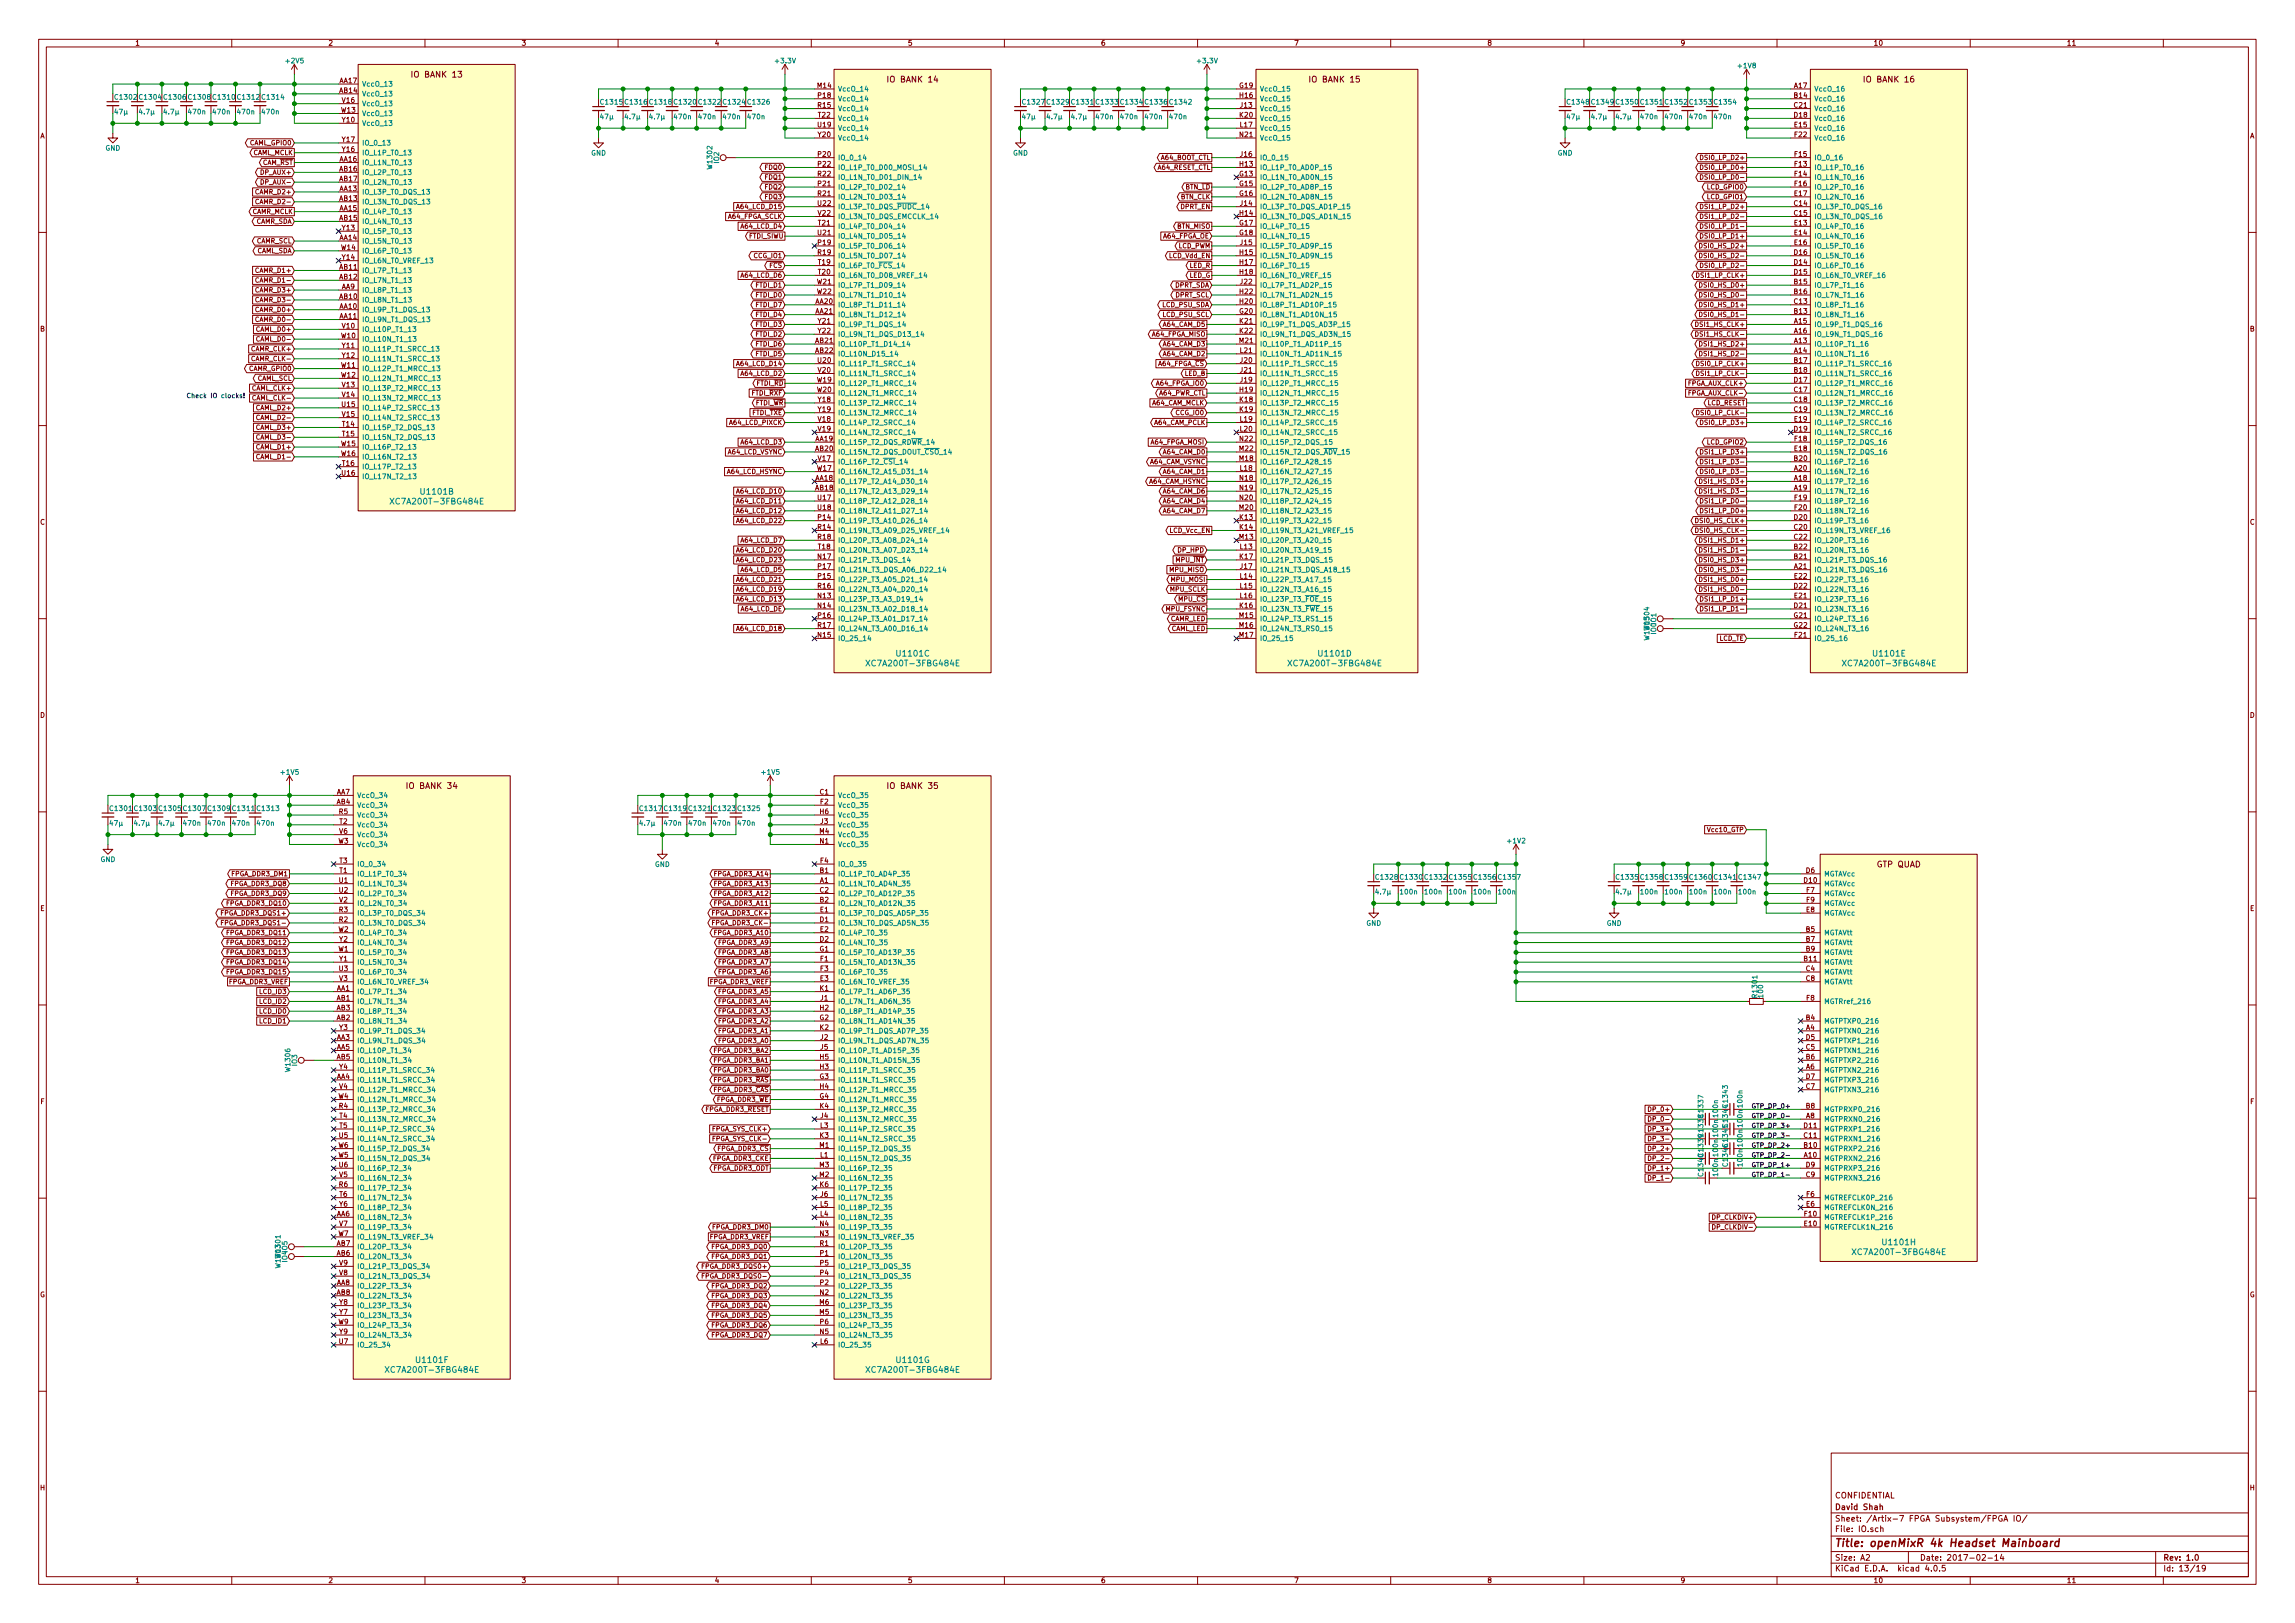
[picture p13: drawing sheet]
<svg xmlns="http://www.w3.org/2000/svg" width="594mm" height="420mm" viewBox="0 0 594 420" stroke-linecap="round" stroke-linejoin="round" font-family="sans-serif">
<defs><g id="words">
<text font-size="2.8" fill="#840000" x="475" y="400.4">Title: openMixR 4k Headset Mainboard</text>
<g font-size="2.1" fill="#840000">
<text x="107.1" y="20.1">IO BANK 13</text>
<text x="230.3" y="21.3">IO BANK 14</text>
<text x="339.5" y="21.3">IO BANK 15</text>
<text x="483" y="21.3">IO BANK 16</text>
<text x="105.8" y="204.2">IO BANK 34</text>
<text x="230.3" y="204.2">IO BANK 35</text>
<text x="485.9" y="224.5">GTP QUAD</text>
<text x="475" y="387.9">CONFIDENTIAL</text>
<text x="475" y="393.9">Sheet: /Artix-7 FPGA Subsystem/FPGA IO/</text>
<text x="475" y="390.9">David Shah</text>
<text x="475" y="396.6">File: IO.sch</text>
<text x="475" y="406.8">KiCad E.D.A. kicad 4.0.5</text>
<text x="475" y="404">Size: A2</text>
<text x="497" y="404">Date: 2017-02-14</text>
<text x="560" y="404">Rev: 1.0</text>
<text x="560" y="406.8">Id: 13/19</text>
</g>
<g font-size="2.1" fill="#008484">
<text x="102.1" y="130.6">XC7A200T-3FBG484E</text>
<text x="109.1" y="128">U1101B</text>
<text x="225.3" y="172.5">XC7A200T-3FBG484E</text>
<text x="232.3" y="169.9">U1101C</text>
<text x="334.5" y="172.5">XC7A200T-3FBG484E</text>
<text x="341.6" y="169.9">U1101D</text>
<text x="478.1" y="172.5">XC7A200T-3FBG484E</text>
<text x="485.1" y="169.9">U1101E</text>
<text x="487.6" y="322.3">U1101H</text>
<text x="480.6" y="324.9">XC7A200T-3FBG484E</text>
<text x="108" y="352.8">U1101F</text>
<text x="232.3" y="352.8">U1101G</text>
<text x="100.9" y="355.4">XC7A200T-3FBG484E</text>
<text x="225.3" y="355.4">XC7A200T-3FBG484E</text>
</g>
<g font-size="1.8" fill="#840000">
<text x="35" y="11.8">1</text>
<text x="85" y="11.8">2</text>
<text x="135" y="11.8">3</text>
<text x="185" y="11.8">4</text>
<text x="235" y="11.8">5</text>
<text x="285" y="11.8">6</text>
<text x="335" y="11.8">7</text>
<text x="385" y="11.8">8</text>
<text x="435" y="11.8">9</text>
<text x="485" y="11.8">10</text>
<text x="535" y="11.8">11</text>
<text x="87.9" y="21.5">AA17</text>
<text x="211.7" y="22.8">M14</text>
<text x="320.9" y="22.8">G19</text>
<text x="464.5" y="22.8">A17</text>
<text x="29.9" y="25.8">C1302</text>
<text x="36.3" y="25.8">C1304</text>
<text x="42.6" y="25.8">C1306</text>
<text x="49" y="25.8">C1308</text>
<text x="55.3" y="25.8">C1310</text>
<text x="61.7" y="25.8">C1312</text>
<text x="87.9" y="24">AB14</text>
<text x="88.4" y="29.1">W13</text>
<text x="88.6" y="26.6">V16</text>
<text x="155.7" y="27">C1315</text>
<text x="162" y="27">C1316</text>
<text x="168.4" y="27">C1318</text>
<text x="174.7" y="27">C1320</text>
<text x="181.1" y="27">C1322</text>
<text x="187.4" y="27">C1324</text>
<text x="211.7" y="27.9">R15</text>
<text x="211.8" y="25.3">P18</text>
<text x="264.9" y="27">C1327</text>
<text x="271.2" y="27">C1329</text>
<text x="283.9" y="27">C1333</text>
<text x="290.3" y="27">C1334</text>
<text x="296.6" y="27">C1336</text>
<text x="321" y="25.3">H16</text>
<text x="321.1" y="27.9">J13</text>
<text x="405.9" y="27">C1348</text>
<text x="412.2" y="27">C1349</text>
<text x="418.6" y="27">C1350</text>
<text x="431.3" y="27">C1352</text>
<text x="437.6" y="27">C1353</text>
<text x="464.5" y="27.9">C21</text>
<text x="464.5" y="25.3">B14</text>
<text x="10.4" y="35.8">A</text>
<text x="88.6" y="31.7">Y10</text>
<text x="211.7" y="32.9">U19</text>
<text x="211.8" y="35.5">Y20</text>
<text x="211.8" y="30.4">T22</text>
<text x="321" y="30.4">K20</text>
<text x="321" y="35.5">N21</text>
<text x="321.1" y="32.9">L17</text>
<text x="464.5" y="30.4">D18</text>
<text x="464.5" y="32.9">E15</text>
<text x="464.6" y="35.5">F22</text>
<text x="582.4" y="35.8">A</text>
<text x="87.9" y="41.8">AA16</text>
<text x="88.6" y="39.3">Y16</text>
<text x="88.6" y="36.7">Y17</text>
<text x="211.8" y="40.6">P20</text>
<text x="321.1" y="40.6">J16</text>
<text x="464.6" y="40.6">F15</text>
<text x="87.9" y="44.4">AB16</text>
<text x="87.9" y="46.9">AB17</text>
<text x="211.7" y="45.6">R22</text>
<text x="211.8" y="43.1">P22</text>
<text x="320.9" y="45.6">G13</text>
<text x="321" y="43.1">H13</text>
<text x="464.6" y="43.1">F13</text>
<text x="464.6" y="45.6">F14</text>
<text x="87.9" y="49.4">AA13</text>
<text x="87.9" y="52">AB13</text>
<text x="211.7" y="50.7">R21</text>
<text x="211.7" y="53.3">U22</text>
<text x="211.8" y="48.2">P21</text>
<text x="320.9" y="48.2">G15</text>
<text x="320.9" y="50.7">G16</text>
<text x="321.1" y="53.3">J14</text>
<text x="464.5" y="53.3">C14</text>
<text x="464.5" y="50.7">E17</text>
<text x="464.6" y="48.2">F16</text>
<text x="87.9" y="54.5">AA15</text>
<text x="87.9" y="57.1">AB15</text>
<text x="88.6" y="59.6">Y13</text>
<text x="211.8" y="55.8">V22</text>
<text x="211.8" y="58.3">T21</text>
<text x="320.9" y="58.3">G17</text>
<text x="321" y="55.8">H14</text>
<text x="464.5" y="55.8">C15</text>
<text x="464.5" y="58.3">E13</text>
<text x="87.9" y="62.1">AA14</text>
<text x="88.4" y="64.7">W14</text>
<text x="211.7" y="60.9">U21</text>
<text x="211.7" y="66">R19</text>
<text x="211.8" y="63.4">P19</text>
<text x="320.9" y="60.9">G18</text>
<text x="321" y="66">H15</text>
<text x="321.1" y="63.4">J15</text>
<text x="464.5" y="66">D16</text>
<text x="464.5" y="60.9">E14</text>
<text x="464.5" y="63.4">E16</text>
<text x="87.9" y="69.8">AB11</text>
<text x="88.6" y="67.2">Y14</text>
<text x="211.8" y="71">T20</text>
<text x="211.8" y="68.5">T19</text>
<text x="321" y="68.5">H17</text>
<text x="321" y="71">H18</text>
<text x="464.5" y="68.5">D14</text>
<text x="464.5" y="71">D15</text>
<text x="87.9" y="77.4">AB10</text>
<text x="87.9" y="72.3">AB12</text>
<text x="88.4" y="74.8">AA9</text>
<text x="211.6" y="73.6">W21</text>
<text x="211.6" y="76.1">W22</text>
<text x="321" y="76.1">H22</text>
<text x="321.1" y="73.6">J22</text>
<text x="464.5" y="73.6">B15</text>
<text x="464.5" y="76.1">B16</text>
<text x="87.9" y="79.9">AA10</text>
<text x="87.9" y="82.5">AA11</text>
<text x="211.1" y="78.7">AA20</text>
<text x="211.1" y="81.2">AA21</text>
<text x="211.8" y="83.7">Y21</text>
<text x="320.9" y="81.2">G20</text>
<text x="321" y="78.7">H20</text>
<text x="321" y="83.7">K21</text>
<text x="464.5" y="81.2">B13</text>
<text x="464.5" y="78.7">C13</text>
<text x="464.5" y="83.7">A15</text>
<text x="10.4" y="85.8">B</text>
<text x="88.4" y="87.5">W10</text>
<text x="88.6" y="85">V10</text>
<text x="211.1" y="88.8">AB21</text>
<text x="211.8" y="86.3">Y22</text>
<text x="320.9" y="88.8">M21</text>
<text x="321" y="86.3">K22</text>
<text x="464.5" y="88.8">A13</text>
<text x="464.5" y="86.3">A16</text>
<text x="582.4" y="85.8">B</text>
<text x="88.4" y="95.2">W11</text>
<text x="88.6" y="90.1">Y11</text>
<text x="88.6" y="92.6">Y12</text>
<text x="211.1" y="91.4">AB22</text>
<text x="211.7" y="93.9">U20</text>
<text x="321.1" y="91.4">L21</text>
<text x="321.1" y="93.9">J20</text>
<text x="464.5" y="91.4">A14</text>
<text x="464.5" y="93.9">B17</text>
<text x="88.4" y="97.7">W12</text>
<text x="88.6" y="100.2">V13</text>
<text x="211.6" y="101.5">W20</text>
<text x="211.6" y="99">W19</text>
<text x="211.8" y="96.4">V20</text>
<text x="321" y="101.5">H19</text>
<text x="321.1" y="96.4">J21</text>
<text x="321.1" y="99">J19</text>
<text x="464.5" y="101.5">C17</text>
<text x="464.5" y="99">D17</text>
<text x="464.5" y="96.4">B18</text>
<text x="88.5" y="105.3">U15</text>
<text x="88.6" y="102.8">V14</text>
<text x="88.6" y="107.9">V15</text>
<text x="211.8" y="104.1">Y18</text>
<text x="211.8" y="106.6">Y19</text>
<text x="321" y="104.1">K18</text>
<text x="321" y="106.6">K19</text>
<text x="464.5" y="104.1">C18</text>
<text x="464.5" y="106.6">C19</text>
<text x="88.6" y="110.4">T14</text>
<text x="88.6" y="112.9">T15</text>
<text x="211.8" y="109.1">V18</text>
<text x="211.8" y="111.7">V19</text>
<text x="321.1" y="111.7">L20</text>
<text x="321.1" y="109.1">L19</text>
<text x="464.5" y="111.7">D19</text>
<text x="464.5" y="109.1">E19</text>
<text x="88.4" y="115.5">W15</text>
<text x="88.4" y="118">W16</text>
<text x="211.1" y="116.8">AB20</text>
<text x="211.1" y="114.2">AA19</text>
<text x="211.8" y="119.3">V17</text>
<text x="320.9" y="116.8">M22</text>
<text x="320.9" y="119.3">M18</text>
<text x="321" y="114.2">N22</text>
<text x="464.5" y="119.3">B20</text>
<text x="464.5" y="116.8">E18</text>
<text x="464.6" y="114.2">F18</text>
<text x="88.5" y="123.1">U16</text>
<text x="88.6" y="120.6">T16</text>
<text x="211.1" y="124.4">AA18</text>
<text x="211.6" y="121.8">W17</text>
<text x="321" y="124.4">N18</text>
<text x="321.1" y="121.8">L18</text>
<text x="464.5" y="121.8">A20</text>
<text x="464.5" y="124.4">A18</text>
<text x="211.1" y="126.9">AB18</text>
<text x="211.7" y="129.5">U17</text>
<text x="211.7" y="132">U18</text>
<text x="320.9" y="132">M20</text>
<text x="321" y="129.5">N20</text>
<text x="321" y="126.9">N19</text>
<text x="464.5" y="126.9">A19</text>
<text x="464.6" y="132">F20</text>
<text x="464.6" y="129.5">F19</text>
<text x="10.4" y="135.8">C</text>
<text x="211.7" y="137.1">R14</text>
<text x="211.8" y="134.5">P14</text>
<text x="321" y="134.5">K13</text>
<text x="321" y="137.1">K14</text>
<text x="464.5" y="137.1">C20</text>
<text x="464.5" y="134.5">D20</text>
<text x="582.4" y="135.8">C</text>
<text x="211.7" y="139.6">R18</text>
<text x="211.8" y="142.2">T18</text>
<text x="320.9" y="139.6">M13</text>
<text x="321.1" y="142.2">L13</text>
<text x="464.5" y="142.2">B22</text>
<text x="464.5" y="139.6">C22</text>
<text x="211.7" y="144.7">N17</text>
<text x="211.8" y="149.8">P15</text>
<text x="211.8" y="147.2">P17</text>
<text x="321" y="144.7">K17</text>
<text x="321.1" y="149.8">L14</text>
<text x="321.1" y="147.2">J17</text>
<text x="464.5" y="147.2">A21</text>
<text x="464.5" y="144.7">B21</text>
<text x="464.5" y="149.8">E22</text>
<text x="211.7" y="154.9">N13</text>
<text x="211.7" y="152.3">R16</text>
<text x="321.1" y="152.3">L15</text>
<text x="321.1" y="154.9">L16</text>
<text x="464.5" y="152.3">D22</text>
<text x="464.5" y="154.9">E21</text>
<text x="211.7" y="157.4">N14</text>
<text x="211.8" y="159.9">P16</text>
<text x="320.9" y="159.9">M15</text>
<text x="321" y="157.4">K16</text>
<text x="464.4" y="159.9">G21</text>
<text x="464.5" y="157.4">D21</text>
<text x="211.7" y="165">N15</text>
<text x="211.7" y="162.5">R17</text>
<text x="320.9" y="162.5">M16</text>
<text x="320.9" y="165">M17</text>
<text x="464.4" y="162.5">G22</text>
<text x="464.6" y="165">F21</text>
<text x="10.4" y="185.8">D</text>
<text x="582.4" y="185.8">D</text>
<text x="87.1" y="208.2">AB4</text>
<text x="87.1" y="205.7">AA7</text>
<text x="212.2" y="205.7">C1</text>
<text x="212.3" y="208.2">F2</text>
<text x="87.8" y="210.7">R5</text>
<text x="87.8" y="215.8">V6</text>
<text x="87.9" y="213.3">T2</text>
<text x="212.1" y="215.8">M4</text>
<text x="212.2" y="210.7">H6</text>
<text x="212.4" y="213.3">J3</text>
<text x="87.6" y="218.4">W3</text>
<text x="212.2" y="218.4">N1</text>
<text x="87.9" y="226">T1</text>
<text x="87.9" y="223.4">T3</text>
<text x="212.2" y="226">B1</text>
<text x="212.3" y="223.4">F4</text>
<text x="369" y="227.7">C1332</text>
<text x="375.4" y="227.7">C1355</text>
<text x="381.7" y="227.7">C1356</text>
<text x="418.6" y="227.7">C1335</text>
<text x="467.5" y="226">D6</text>
<text x="87.8" y="228.5">U1</text>
<text x="87.8" y="231.1">U2</text>
<text x="87.8" y="233.6">V2</text>
<text x="212.2" y="228.5">A1</text>
<text x="212.2" y="233.6">B2</text>
<text x="212.2" y="231.1">C2</text>
<text x="467" y="228.5">D10</text>
<text x="467.6" y="231.1">F7</text>
<text x="467.6" y="233.6">F9</text>
<text x="10.4" y="235.8">E</text>
<text x="87.8" y="238.7">R2</text>
<text x="87.8" y="236.1">R3</text>
<text x="212.2" y="238.7">D1</text>
<text x="212.3" y="236.1">E1</text>
<text x="467.6" y="236.1">E8</text>
<text x="582.4" y="235.8">E</text>
<text x="87.6" y="241.2">W2</text>
<text x="87.8" y="243.8">Y2</text>
<text x="212.2" y="243.8">D2</text>
<text x="212.3" y="241.2">E2</text>
<text x="467.5" y="241.2">B5</text>
<text x="467.5" y="243.8">B7</text>
<text x="87.6" y="246.3">W1</text>
<text x="87.8" y="251.4">U3</text>
<text x="87.8" y="248.8">Y1</text>
<text x="212.2" y="246.3">G1</text>
<text x="212.3" y="248.8">F1</text>
<text x="212.3" y="251.4">F3</text>
<text x="467" y="248.8">B11</text>
<text x="467.5" y="251.4">C4</text>
<text x="467.5" y="246.3">B9</text>
<text x="87.1" y="256.5">AA1</text>
<text x="87.8" y="253.9">V3</text>
<text x="212.2" y="256.5">K1</text>
<text x="212.3" y="253.9">E3</text>
<text x="467.5" y="253.9">C8</text>
<text x="87.1" y="259">AB1</text>
<text x="87.1" y="261.5">AB3</text>
<text x="212.2" y="261.5">H2</text>
<text x="212.4" y="259">J1</text>
<text x="467.6" y="259">F8</text>
<text x="87.1" y="264.1">AB2</text>
<text x="87.1" y="269.2">AA3</text>
<text x="87.8" y="266.6">Y3</text>
<text x="212.2" y="264.1">G2</text>
<text x="212.2" y="266.6">K2</text>
<text x="212.4" y="269.2">J2</text>
<text x="467.5" y="266.6">A4</text>
<text x="467.5" y="264.1">B4</text>
<text x="467.5" y="269.2">D5</text>
<text x="87.1" y="271.7">AA5</text>
<text x="87.1" y="274.2">AB5</text>
<text x="212.2" y="274.2">H5</text>
<text x="212.4" y="271.7">J5</text>
<text x="467.5" y="271.7">C5</text>
<text x="467.5" y="274.2">B6</text>
<text x="87.1" y="279.3">AA4</text>
<text x="87.8" y="281.9">V4</text>
<text x="87.8" y="276.8">Y4</text>
<text x="212.2" y="279.3">G3</text>
<text x="212.2" y="276.8">H3</text>
<text x="212.2" y="281.9">H4</text>
<text x="467.5" y="276.8">A6</text>
<text x="467.5" y="281.9">C7</text>
<text x="467.5" y="279.3">D7</text>
<text x="10.5" y="285.8">F</text>
<text x="87.6" y="284.4">W4</text>
<text x="87.8" y="286.9">R4</text>
<text x="212.2" y="284.4">G4</text>
<text x="212.2" y="286.9">K4</text>
<text x="467.5" y="286.9">B8</text>
<text x="582.5" y="285.8">F</text>
<text x="87.9" y="289.5">T4</text>
<text x="87.9" y="292">T5</text>
<text x="212.3" y="292">L3</text>
<text x="212.4" y="289.5">J4</text>
<text x="467" y="292">D11</text>
<text x="467.5" y="289.5">A8</text>
<text x="87.6" y="299.6">W5</text>
<text x="87.6" y="297.1">W6</text>
<text x="87.8" y="294.6">U5</text>
<text x="212.1" y="297.1">M1</text>
<text x="212.2" y="294.6">K3</text>
<text x="212.3" y="299.6">L1</text>
<text x="467" y="299.6">A10</text>
<text x="467" y="297.1">B10</text>
<text x="467" y="294.6">C11</text>
<text x="87.8" y="302.2">U6</text>
<text x="87.8" y="304.7">V5</text>
<text x="212.1" y="304.7">M2</text>
<text x="212.1" y="302.2">M3</text>
<text x="467.5" y="304.7">C9</text>
<text x="467.5" y="302.2">D9</text>
<text x="87.8" y="307.3">R6</text>
<text x="87.9" y="309.8">T6</text>
<text x="212.2" y="307.3">K6</text>
<text x="212.4" y="309.8">J6</text>
<text x="467.6" y="309.8">F6</text>
<text x="87.1" y="314.9">AA6</text>
<text x="87.8" y="312.3">Y6</text>
<text x="87.8" y="317.4">V7</text>
<text x="212.2" y="317.4">N4</text>
<text x="212.3" y="314.9">L4</text>
<text x="212.3" y="312.3">L5</text>
<text x="467.1" y="317.4">E10</text>
<text x="467.1" y="314.9">F10</text>
<text x="467.6" y="312.3">E6</text>
<text x="87.1" y="322.5">AB7</text>
<text x="87.6" y="320">W7</text>
<text x="212.2" y="322.5">R1</text>
<text x="212.2" y="320">N3</text>
<text x="87.1" y="325">AB6</text>
<text x="87.8" y="327.6">V9</text>
<text x="212.3" y="325">P1</text>
<text x="212.3" y="327.6">P5</text>
<text x="10.3" y="335.8">G</text>
<text x="87.1" y="332.7">AA8</text>
<text x="87.1" y="335.2">AB8</text>
<text x="87.8" y="330.1">V8</text>
<text x="212.2" y="335.2">N2</text>
<text x="212.3" y="332.7">P2</text>
<text x="212.3" y="330.1">P4</text>
<text x="582.3" y="335.8">G</text>
<text x="87.8" y="340.3">Y7</text>
<text x="87.8" y="337.7">Y8</text>
<text x="212.1" y="340.3">M5</text>
<text x="212.1" y="337.7">M6</text>
<text x="87.6" y="342.8">W9</text>
<text x="87.8" y="347.9">U7</text>
<text x="87.8" y="345.4">Y9</text>
<text x="212.2" y="345.4">N5</text>
<text x="212.3" y="342.8">P6</text>
<text x="212.3" y="347.9">L6</text>
<text x="10.4" y="385.8">H</text>
<text x="582.4" y="385.8">H</text>
<text x="35" y="409.8">1</text>
<text x="85" y="409.8">2</text>
<text x="135" y="409.8">3</text>
<text x="185" y="409.8">4</text>
<text x="235" y="409.8">5</text>
<text x="285" y="409.8">6</text>
<text x="335" y="409.8">7</text>
<text x="385" y="409.8">8</text>
<text x="435" y="409.8">9</text>
<text x="485" y="409.8">10</text>
<text x="535" y="409.8">11</text>
</g>
<g font-size="1.8" fill="#008484">
<text x="74.1" y="16.4">+2V5</text>
<text x="200.9" y="16.4">+3.3V</text>
<text x="310.1" y="16.4">+3.3V</text>
<text x="450" y="17.6">+1V8</text>
<text x="93.7" y="22.4">VccO_13</text>
<text x="216.9" y="23.7">VccO_14</text>
<text x="326.1" y="23.7">VccO_15</text>
<text x="469.6" y="23.7">VccO_16</text>
<text x="29.8" y="29.6">47µ</text>
<text x="36.2" y="29.6">4.7µ</text>
<text x="42.6" y="29.6">4.7µ</text>
<text x="48.9" y="29.6">470n</text>
<text x="55.2" y="29.6">470n</text>
<text x="61.6" y="29.6">470n</text>
<text x="67.9" y="29.6">470n</text>
<text x="68" y="25.8">C1314</text>
<text x="93.7" y="27.5">VccO_13</text>
<text x="93.7" y="24.9">VccO_13</text>
<text x="193.8" y="27">C1326</text>
<text x="216.9" y="28.7">VccO_14</text>
<text x="216.9" y="26.2">VccO_14</text>
<text x="277.6" y="27">C1331</text>
<text x="303" y="27">C1342</text>
<text x="326.1" y="28.7">VccO_15</text>
<text x="326.1" y="26.2">VccO_15</text>
<text x="424.9" y="27">C1351</text>
<text x="444" y="27">C1354</text>
<text x="469.6" y="28.7">VccO_16</text>
<text x="469.6" y="26.2">VccO_16</text>
<text x="93.7" y="32.6">VccO_13</text>
<text x="93.7" y="30">VccO_13</text>
<text x="155.5" y="30.9">47µ</text>
<text x="162" y="30.9">4.7µ</text>
<text x="168.3" y="30.9">4.7µ</text>
<text x="174.6" y="30.9">470n</text>
<text x="181" y="30.9">470n</text>
<text x="187.3" y="30.9">470n</text>
<text x="193.7" y="30.9">470n</text>
<text x="216.9" y="31.3">VccO_14</text>
<text x="216.9" y="33.8">VccO_14</text>
<text x="264.8" y="30.9">47µ</text>
<text x="271.2" y="30.9">4.7µ</text>
<text x="277.5" y="30.9">4.7µ</text>
<text x="283.8" y="30.9">470n</text>
<text x="290.2" y="30.9">470n</text>
<text x="296.5" y="30.9">470n</text>
<text x="302.9" y="30.9">470n</text>
<text x="326.1" y="31.3">VccO_15</text>
<text x="326.1" y="33.8">VccO_15</text>
<text x="405.7" y="30.9">47µ</text>
<text x="412.2" y="30.9">4.7µ</text>
<text x="418.5" y="30.9">4.7µ</text>
<text x="424.8" y="30.9">470n</text>
<text x="431.2" y="30.9">470n</text>
<text x="437.5" y="30.9">470n</text>
<text x="443.9" y="30.9">470n</text>
<text x="469.6" y="33.8">VccO_16</text>
<text x="469.6" y="31.3">VccO_16</text>
<text x="27.3" y="39">GND</text>
<text x="93.7" y="40.2">IO_L1P_T0_13</text>
<text x="93.7" y="37.6">IO_0_13</text>
<text x="153" y="40.3">GND</text>
<text x="216.9" y="41.4">IO_0_14</text>
<text x="216.9" y="36.4">VccO_14</text>
<text x="262.2" y="40.3">GND</text>
<text x="326.1" y="36.4">VccO_15</text>
<text x="326.1" y="41.4">IO_0_15</text>
<text x="403.2" y="40.3">GND</text>
<text x="469.6" y="36.4">VccO_16</text>
<text x="469.6" y="41.4">IO_0_16</text>
<text x="93.7" y="42.7">IO_L1N_T0_13</text>
<text x="93.7" y="45.3">IO_L2P_T0_13</text>
<text x="93.7" y="47.8">IO_L2N_T0_13</text>
<text x="184.4" y="43.6" transform="rotate(-90 184.4 43.6)">W1302</text>
<text x="186.1" y="42.2" transform="rotate(-90 186.1 42.2)">IO2</text>
<text x="216.9" y="44">IO_L1P_T0_D00_MOSI_14</text>
<text x="216.9" y="46.5">IO_L1N_T0_D01_DIN_14</text>
<text x="326.1" y="46.5">IO_L1N_T0_AD0N_15</text>
<text x="326.1" y="44">IO_L1P_T0_AD0P_15</text>
<text x="469.6" y="44">IO_L1P_T0_16</text>
<text x="469.6" y="46.5">IO_L1N_T0_16</text>
<text x="93.7" y="50.3">IO_L3P_T0_DQS_13</text>
<text x="93.7" y="52.9">IO_L3N_T0_DQS_13</text>
<text x="216.9" y="49.1">IO_L2P_T0_D02_14</text>
<text x="216.9" y="51.6">IO_L2N_T0_D03_14</text>
<text x="326.1" y="49.1">IO_L2P_T0_AD8P_15</text>
<text x="326.1" y="51.6">IO_L2N_T0_AD8N_15</text>
<text x="469.6" y="49.1">IO_L2P_T0_16</text>
<text x="469.6" y="51.6">IO_L2N_T0_16</text>
<text x="93.7" y="55.4">IO_L4P_T0_13</text>
<text x="93.7" y="58">IO_L4N_T0_13</text>
<text x="216.9" y="59.2">IO_L4P_T0_D04_14</text>
<text x="216.9" y="54.1">IO_L3P_T0_DQS_PUDC_14</text>
<text x="216.9" y="56.7">IO_L3N_T0_DQS_EMCCLK_14</text>
<text x="326.1" y="56.7">IO_L3N_T0_DQS_AD1N_15</text>
<text x="326.1" y="54.1">IO_L3P_T0_DQS_AD1P_15</text>
<text x="326.1" y="59.2">IO_L4P_T0_15</text>
<text x="469.6" y="59.2">IO_L4P_T0_16</text>
<text x="469.6" y="54.1">IO_L3P_T0_DQS_16</text>
<text x="469.6" y="56.7">IO_L3N_T0_DQS_16</text>
<text x="93.7" y="60.5">IO_L5P_T0_13</text>
<text x="93.7" y="65.6">IO_L6P_T0_13</text>
<text x="93.7" y="63">IO_L5N_T0_13</text>
<text x="216.9" y="61.8">IO_L4N_T0_D05_14</text>
<text x="216.9" y="64.3">IO_L5P_T0_D06_14</text>
<text x="326.1" y="64.3">IO_L5P_T0_AD9P_15</text>
<text x="326.1" y="61.8">IO_L4N_T0_15</text>
<text x="469.6" y="61.8">IO_L4N_T0_16</text>
<text x="469.6" y="64.3">IO_L5P_T0_16</text>
<text x="93.7" y="68.1">IO_L6N_T0_VREF_13</text>
<text x="93.7" y="70.7">IO_L7P_T1_13</text>
<text x="216.9" y="71.9">IO_L6N_T0_D08_VREF_14</text>
<text x="216.9" y="66.8">IO_L5N_T0_D07_14</text>
<text x="216.9" y="69.4">IO_L6P_T0_FCS_14</text>
<text x="326.1" y="66.8">IO_L5N_T0_AD9N_15</text>
<text x="326.1" y="69.4">IO_L6P_T0_15</text>
<text x="326.1" y="71.9">IO_L6N_T0_VREF_15</text>
<text x="469.6" y="69.4">IO_L6P_T0_16</text>
<text x="469.6" y="71.9">IO_L6N_T0_VREF_16</text>
<text x="469.6" y="66.8">IO_L5N_T0_16</text>
<text x="93.7" y="75.7">IO_L8P_T1_13</text>
<text x="93.7" y="73.2">IO_L7N_T1_13</text>
<text x="216.9" y="74.5">IO_L7P_T1_D09_14</text>
<text x="216.9" y="77">IO_L7N_T1_D10_14</text>
<text x="326.1" y="77">IO_L7N_T1_AD2N_15</text>
<text x="326.1" y="74.5">IO_L7P_T1_AD2P_15</text>
<text x="469.6" y="74.5">IO_L7P_T1_16</text>
<text x="469.6" y="77">IO_L7N_T1_16</text>
<text x="93.7" y="80.8">IO_L9P_T1_DQS_13</text>
<text x="93.7" y="78.3">IO_L8N_T1_13</text>
<text x="93.7" y="83.4">IO_L9N_T1_DQS_13</text>
<text x="216.9" y="79.5">IO_L8P_T1_D11_14</text>
<text x="216.9" y="82.1">IO_L8N_T1_D12_14</text>
<text x="326.1" y="82.1">IO_L8N_T1_AD10N_15</text>
<text x="326.1" y="79.5">IO_L8P_T1_AD10P_15</text>
<text x="469.6" y="82.1">IO_L8N_T1_16</text>
<text x="469.6" y="79.5">IO_L8P_T1_16</text>
<text x="93.7" y="85.9">IO_L10P_T1_13</text>
<text x="93.7" y="88.4">IO_L10N_T1_13</text>
<text x="216.9" y="84.6">IO_L9P_T1_DQS_14</text>
<text x="216.9" y="87.2">IO_L9N_T1_DQS_D13_14</text>
<text x="216.9" y="89.7">IO_L10P_T1_D14_14</text>
<text x="326.1" y="84.6">IO_L9P_T1_DQS_AD3P_15</text>
<text x="326.1" y="89.7">IO_L10P_T1_AD11P_15</text>
<text x="326.1" y="87.2">IO_L9N_T1_DQS_AD3N_15</text>
<text x="469.6" y="89.7">IO_L10P_T1_16</text>
<text x="469.6" y="84.6">IO_L9P_T1_DQS_16</text>
<text x="469.6" y="87.2">IO_L9N_T1_DQS_16</text>
<text x="93.7" y="91">IO_L11P_T1_SRCC_13</text>
<text x="93.7" y="93.5">IO_L11N_T1_SRCC_13</text>
<text x="216.9" y="94.8">IO_L11P_T1_SRCC_14</text>
<text x="216.9" y="92.2">IO_L10N_D15_14</text>
<text x="326.1" y="94.8">IO_L11P_T1_SRCC_15</text>
<text x="326.1" y="92.2">IO_L10N_T1_AD11N_15</text>
<text x="469.6" y="92.2">IO_L10N_T1_16</text>
<text x="469.6" y="94.8">IO_L11P_T1_SRCC_16</text>
<text x="93.7" y="96.1">IO_L12P_T1_MRCC_13</text>
<text x="93.7" y="98.6">IO_L12N_T1_MRCC_13</text>
<text x="93.7" y="101.1">IO_L13P_T2_MRCC_13</text>
<text x="216.9" y="97.3">IO_L11N_T1_SRCC_14</text>
<text x="216.9" y="99.9">IO_L12P_T1_MRCC_14</text>
<text x="326.1" y="97.3">IO_L11N_T1_SRCC_15</text>
<text x="326.1" y="99.9">IO_L12P_T1_MRCC_15</text>
<text x="469.6" y="99.9">IO_L12P_T1_MRCC_16</text>
<text x="469.6" y="97.3">IO_L11N_T1_SRCC_16</text>
<text x="93.7" y="103.7">IO_L13N_T2_MRCC_13</text>
<text x="93.7" y="106.2">IO_L14P_T2_SRCC_13</text>
<text x="216.9" y="102.4">IO_L12N_T1_MRCC_14</text>
<text x="216.9" y="104.9">IO_L13P_T2_MRCC_14</text>
<text x="216.9" y="107.5">IO_L13N_T2_MRCC_14</text>
<text x="326.1" y="104.9">IO_L13P_T2_MRCC_15</text>
<text x="326.1" y="102.4">IO_L12N_T1_MRCC_15</text>
<text x="326.1" y="107.5">IO_L13N_T2_MRCC_15</text>
<text x="469.6" y="102.4">IO_L12N_T1_MRCC_16</text>
<text x="469.6" y="104.9">IO_L13P_T2_MRCC_16</text>
<text x="469.6" y="107.5">IO_L13N_T2_MRCC_16</text>
<text x="93.7" y="111.3">IO_L15P_T2_DQS_13</text>
<text x="93.7" y="113.8">IO_L15N_T2_DQS_13</text>
<text x="93.7" y="108.8">IO_L14N_T2_SRCC_13</text>
<text x="216.9" y="110">IO_L14P_T2_SRCC_14</text>
<text x="216.9" y="112.6">IO_L14N_T2_SRCC_14</text>
<text x="326.1" y="112.6">IO_L14N_T2_SRCC_15</text>
<text x="326.1" y="110">IO_L14P_T2_SRCC_15</text>
<text x="469.6" y="112.6">IO_L14N_T2_SRCC_16</text>
<text x="469.6" y="110">IO_L14P_T2_SRCC_16</text>
<text x="93.7" y="116.4">IO_L16P_T2_13</text>
<text x="93.7" y="118.9">IO_L16N_T2_13</text>
<text x="216.9" y="117.6">IO_L15N_T2_DQS_DOUT_CSO_14</text>
<text x="216.9" y="115.1">IO_L15P_T2_DQS_RDWR_14</text>
<text x="326.1" y="117.6">IO_L15N_T2_DQS_ADV_15</text>
<text x="326.1" y="115.1">IO_L15P_T2_DQS_15</text>
<text x="469.6" y="117.6">IO_L15N_T2_DQS_16</text>
<text x="469.6" y="115.1">IO_L15P_T2_DQS_16</text>
<text x="93.7" y="121.5">IO_L17P_T2_13</text>
<text x="93.7" y="124">IO_L17N_T2_13</text>
<text x="216.9" y="120.2">IO_L16P_T2_CSI_14</text>
<text x="216.9" y="122.7">IO_L16N_T2_A15_D31_14</text>
<text x="216.9" y="125.3">IO_L17P_T2_A14_D30_14</text>
<text x="326.1" y="122.7">IO_L16N_T2_A27_15</text>
<text x="326.1" y="120.2">IO_L16P_T2_A28_15</text>
<text x="326.1" y="125.3">IO_L17P_T2_A26_15</text>
<text x="469.6" y="122.7">IO_L16N_T2_16</text>
<text x="469.6" y="120.2">IO_L16P_T2_16</text>
<text x="469.6" y="125.3">IO_L17P_T2_16</text>
<text x="216.9" y="130.3">IO_L18P_T2_A12_D28_14</text>
<text x="216.9" y="127.8">IO_L17N_T2_A13_D29_14</text>
<text x="326.1" y="130.3">IO_L18P_T2_A24_15</text>
<text x="326.1" y="127.8">IO_L17N_T2_A25_15</text>
<text x="469.6" y="127.8">IO_L17N_T2_16</text>
<text x="469.6" y="130.3">IO_L18P_T2_16</text>
<text x="216.9" y="135.4">IO_L19P_T3_A10_D26_14</text>
<text x="216.9" y="138">IO_L19N_T3_A09_D25_VREF_14</text>
<text x="216.9" y="132.9">IO_L18N_T2_A11_D27_14</text>
<text x="326.1" y="132.9">IO_L18N_T2_A23_15</text>
<text x="326.1" y="135.4">IO_L19P_T3_A22_15</text>
<text x="326.1" y="138">IO_L19N_T3_A21_VREF_15</text>
<text x="469.6" y="138">IO_L19N_T3_VREF_16</text>
<text x="469.6" y="135.4">IO_L19P_T3_16</text>
<text x="469.6" y="132.9">IO_L18N_T2_16</text>
<text x="216.9" y="140.5">IO_L20P_T3_A08_D24_14</text>
<text x="216.9" y="143">IO_L20N_T3_A07_D23_14</text>
<text x="326.1" y="143">IO_L20N_T3_A19_15</text>
<text x="326.1" y="140.5">IO_L20P_T3_A20_15</text>
<text x="469.6" y="143">IO_L20N_T3_16</text>
<text x="469.6" y="140.5">IO_L20P_T3_16</text>
<text x="216.9" y="145.6">IO_L21P_T3_DQS_14</text>
<text x="216.9" y="148.1">IO_L21N_T3_DQS_A06_D22_14</text>
<text x="326.1" y="148.1">IO_L21N_T3_DQS_A18_15</text>
<text x="326.1" y="145.6">IO_L21P_T3_DQS_15</text>
<text x="469.6" y="148.1">IO_L21N_T3_DQS_16</text>
<text x="469.6" y="145.6">IO_L21P_T3_DQS_16</text>
<text x="216.9" y="155.7">IO_L23P_T3_A3_D19_14</text>
<text x="216.9" y="150.7">IO_L22P_T3_A05_D21_14</text>
<text x="216.9" y="153.2">IO_L22N_T3_A04_D20_14</text>
<text x="326.1" y="150.7">IO_L22P_T3_A17_15</text>
<text x="326.1" y="153.2">IO_L22N_T3_A16_15</text>
<text x="326.1" y="155.7">IO_L23P_T3_FOE_15</text>
<text x="469.6" y="155.7">IO_L23P_T3_16</text>
<text x="469.6" y="153.2">IO_L22N_T3_16</text>
<text x="469.6" y="150.7">IO_L22P_T3_16</text>
<text x="216.9" y="158.3">IO_L23N_T3_A02_D18_14</text>
<text x="216.9" y="160.8">IO_L24P_T3_A01_D17_14</text>
<text x="326.1" y="160.8">IO_L24P_T3_RS1_15</text>
<text x="326.1" y="158.3">IO_L23N_T3_FWE_15</text>
<text x="469.6" y="158.3">IO_L23N_T3_16</text>
<text x="469.6" y="160.8">IO_L24P_T3_16</text>
<text x="216.9" y="165.9">IO_25_14</text>
<text x="216.9" y="163.4">IO_L24N_T3_A00_D16_14</text>
<text x="326.1" y="163.4">IO_L24N_T3_RS0_15</text>
<text x="326.1" y="165.9">IO_25_15</text>
<text x="426.9" y="165.5" transform="rotate(-90 426.9 165.5)">W1305</text>
<text x="426.9" y="163" transform="rotate(-90 426.9 163)">W1304</text>
<text x="428.7" y="164.2" transform="rotate(-90 428.7 164.2)">IO0IO1</text>
<text x="469.6" y="165.9">IO_25_16</text>
<text x="469.6" y="163.4">IO_L24N_T3_16</text>
<text x="72.8" y="200.5">+1V5</text>
<text x="197.3" y="200.5">+1V5</text>
<text x="28.7" y="209.9">C1301</text>
<text x="35" y="209.9">C1303</text>
<text x="41.4" y="209.9">C1305</text>
<text x="47.7" y="209.9">C1307</text>
<text x="54.1" y="209.9">C1309</text>
<text x="60.4" y="209.9">C1311</text>
<text x="66.8" y="209.9">C1313</text>
<text x="92.5" y="209.1">VccO_34</text>
<text x="92.5" y="206.5">VccO_34</text>
<text x="165.8" y="209.9">C1317</text>
<text x="172.2" y="209.9">C1319</text>
<text x="178.5" y="209.9">C1321</text>
<text x="184.9" y="209.9">C1323</text>
<text x="191.2" y="209.9">C1325</text>
<text x="216.9" y="206.5">VccO_35</text>
<text x="216.9" y="209.1">VccO_35</text>
<text x="28.5" y="213.7">47µ</text>
<text x="35" y="213.7">4.7µ</text>
<text x="41.3" y="213.7">4.7µ</text>
<text x="47.6" y="213.7">470n</text>
<text x="54" y="213.7">470n</text>
<text x="60.3" y="213.7">470n</text>
<text x="66.7" y="213.7">470n</text>
<text x="92.5" y="214.2">VccO_34</text>
<text x="92.5" y="211.6">VccO_34</text>
<text x="165.8" y="213.7">4.7µ</text>
<text x="172.1" y="213.7">470n</text>
<text x="178.4" y="213.7">470n</text>
<text x="184.8" y="213.7">470n</text>
<text x="191.1" y="213.7">470n</text>
<text x="216.9" y="214.2">VccO_35</text>
<text x="216.9" y="211.6">VccO_35</text>
<text x="92.5" y="219.2">VccO_34</text>
<text x="92.5" y="216.7">VccO_34</text>
<text x="216.9" y="219.2">VccO_35</text>
<text x="216.9" y="216.7">VccO_35</text>
<text x="390.3" y="218.3">+1V2</text>
<text x="26" y="223.1">GND</text>
<text x="92.5" y="226.9">IO_L1P_T0_34</text>
<text x="92.5" y="224.3">IO_0_34</text>
<text x="169.5" y="224.4">GND</text>
<text x="216.9" y="226.9">IO_L1P_T0_AD4P_35</text>
<text x="216.9" y="224.3">IO_0_35</text>
<text x="356.3" y="227.7">C1328</text>
<text x="362.7" y="227.7">C1330</text>
<text x="388.1" y="227.7">C1357</text>
<text x="424.9" y="227.7">C1358</text>
<text x="431.3" y="227.7">C1359</text>
<text x="437.6" y="227.7">C1360</text>
<text x="444" y="227.7">C1341</text>
<text x="450.3" y="227.7">C1347</text>
<text x="472.2" y="226.9">MGTAVcc</text>
<text x="92.5" y="229.4">IO_L1N_T0_34</text>
<text x="92.5" y="231.9">IO_L2P_T0_34</text>
<text x="216.9" y="229.4">IO_L1N_T0_AD4N_35</text>
<text x="216.9" y="231.9">IO_L2P_T0_AD12P_35</text>
<text x="356.3" y="231.5">4.7µ</text>
<text x="362.6" y="231.5">100n</text>
<text x="368.9" y="231.5">100n</text>
<text x="375.3" y="231.5">100n</text>
<text x="381.6" y="231.5">100n</text>
<text x="388" y="231.5">100n</text>
<text x="418.5" y="231.5">4.7µ</text>
<text x="424.8" y="231.5">100n</text>
<text x="431.2" y="231.5">100n</text>
<text x="437.5" y="231.5">100n</text>
<text x="443.9" y="231.5">100n</text>
<text x="450.2" y="231.5">100n</text>
<text x="472.2" y="231.9">MGTAVcc</text>
<text x="472.2" y="229.4">MGTAVcc</text>
<text x="92.5" y="239.6">IO_L3N_T0_DQS_34</text>
<text x="92.5" y="234.5">IO_L2N_T0_34</text>
<text x="92.5" y="237">IO_L3P_T0_DQS_34</text>
<text x="216.9" y="239.6">IO_L3N_T0_DQS_AD5N_35</text>
<text x="216.9" y="237">IO_L3P_T0_DQS_AD5P_35</text>
<text x="216.9" y="234.5">IO_L2N_T0_AD12N_35</text>
<text x="353.6" y="239.6">GND</text>
<text x="415.9" y="239.6">GND</text>
<text x="472.2" y="237">MGTAVcc</text>
<text x="472.2" y="234.5">MGTAVcc</text>
<text x="92.5" y="242.1">IO_L4P_T0_34</text>
<text x="92.5" y="244.6">IO_L4N_T0_34</text>
<text x="216.9" y="244.6">IO_L4N_T0_35</text>
<text x="216.9" y="242.1">IO_L4P_T0_35</text>
<text x="472.2" y="242.1">MGTAVtt</text>
<text x="472.2" y="244.6">MGTAVtt</text>
<text x="92.5" y="247.2">IO_L5P_T0_34</text>
<text x="92.5" y="249.7">IO_L5N_T0_34</text>
<text x="216.9" y="249.7">IO_L5N_T0_AD13N_35</text>
<text x="216.9" y="247.2">IO_L5P_T0_AD13P_35</text>
<text x="472.2" y="247.2">MGTAVtt</text>
<text x="472.2" y="249.7">MGTAVtt</text>
<text x="92.5" y="252.3">IO_L6P_T0_34</text>
<text x="92.5" y="254.8">IO_L6N_T0_VREF_34</text>
<text x="92.5" y="257.3">IO_L7P_T1_34</text>
<text x="216.9" y="257.3">IO_L7P_T1_AD6P_35</text>
<text x="216.9" y="254.8">IO_L6N_T0_VREF_35</text>
<text x="216.9" y="252.3">IO_L6P_T0_35</text>
<text x="472.2" y="252.3">MGTAVtt</text>
<text x="472.2" y="254.8">MGTAVtt</text>
<text x="92.5" y="259.9">IO_L7N_T1_34</text>
<text x="92.5" y="262.4">IO_L8P_T1_34</text>
<text x="216.9" y="259.9">IO_L7N_T1_AD6N_35</text>
<text x="216.9" y="262.4">IO_L8P_T1_AD14P_35</text>
<text x="454.9" y="258" transform="rotate(-90 454.9 258)">R1301</text>
<text x="456.4" y="258.1" transform="rotate(-90 456.4 258.1)">100</text>
<text x="472.2" y="259.9">MGTRref_216</text>
<text x="92.5" y="267.5">IO_L9P_T1_DQS_34</text>
<text x="92.5" y="265">IO_L8N_T1_34</text>
<text x="216.9" y="265">IO_L8N_T1_AD14N_35</text>
<text x="216.9" y="267.5">IO_L9P_T1_DQS_AD7P_35</text>
<text x="472.2" y="267.5">MGTPTXN0_216</text>
<text x="472.2" y="265">MGTPTXP0_216</text>
<text x="76.9" y="275.9" transform="rotate(-90 76.9 275.9)">IO3</text>
<text x="92.5" y="270">IO_L9N_T1_DQS_34</text>
<text x="92.5" y="272.6">IO_L10P_T1_34</text>
<text x="92.5" y="275.1">IO_L10N_T1_34</text>
<text x="216.9" y="270">IO_L9N_T1_DQS_AD7N_35</text>
<text x="216.9" y="275.1">IO_L10N_T1_AD15N_35</text>
<text x="216.9" y="272.6">IO_L10P_T1_AD15P_35</text>
<text x="472.2" y="272.6">MGTPTXN1_216</text>
<text x="472.2" y="270">MGTPTXP1_216</text>
<text x="472.2" y="275.1">MGTPTXP2_216</text>
<text x="75.1" y="277.3" transform="rotate(-90 75.1 277.3)">W1306</text>
<text x="92.5" y="277.7">IO_L11P_T1_SRCC_34</text>
<text x="92.5" y="280.2">IO_L11N_T1_SRCC_34</text>
<text x="216.9" y="280.2">IO_L11N_T1_SRCC_35</text>
<text x="216.9" y="277.7">IO_L11P_T1_SRCC_35</text>
<text x="472.2" y="277.7">MGTPTXN2_216</text>
<text x="472.2" y="280.2">MGTPTXP3_216</text>
<text x="92.5" y="287.8">IO_L13P_T2_MRCC_34</text>
<text x="92.5" y="282.7">IO_L12P_T1_MRCC_34</text>
<text x="92.5" y="285.3">IO_L12N_T1_MRCC_34</text>
<text x="216.9" y="285.3">IO_L12N_T1_MRCC_35</text>
<text x="216.9" y="282.7">IO_L12P_T1_MRCC_35</text>
<text x="216.9" y="287.8">IO_L13P_T2_MRCC_35</text>
<text x="451.1" y="286.5" transform="rotate(-90 451.1 286.5)">100n</text>
<text x="472.2" y="282.7">MGTPTXN3_216</text>
<text x="472.2" y="287.8">MGTPRXP0_216</text>
<text x="92.5" y="290.4">IO_L13N_T2_MRCC_34</text>
<text x="92.5" y="292.9">IO_L14P_T2_SRCC_34</text>
<text x="216.9" y="292.9">IO_L14P_T2_SRCC_35</text>
<text x="216.9" y="290.4">IO_L13N_T2_MRCC_35</text>
<text x="444.7" y="289.1" transform="rotate(-90 444.7 289.1)">100n</text>
<text x="451.1" y="291.6" transform="rotate(-90 451.1 291.6)">100n</text>
<text x="472.2" y="290.4">MGTPRXN0_216</text>
<text x="472.2" y="292.9">MGTPRXP1_216</text>
<text x="92.5" y="295.4">IO_L14N_T2_SRCC_34</text>
<text x="92.5" y="298">IO_L15P_T2_DQS_34</text>
<text x="216.9" y="298">IO_L15P_T2_DQS_35</text>
<text x="216.9" y="295.4">IO_L14N_T2_SRCC_35</text>
<text x="444.7" y="299.2" transform="rotate(-90 444.7 299.2)">100n</text>
<text x="444.7" y="294.1" transform="rotate(-90 444.7 294.1)">100n</text>
<text x="451.1" y="296.7" transform="rotate(-90 451.1 296.7)">100n</text>
<text x="472.2" y="298">MGTPRXP2_216</text>
<text x="472.2" y="295.4">MGTPRXN1_216</text>
<text x="92.5" y="305.6">IO_L16N_T2_34</text>
<text x="92.5" y="300.5">IO_L15N_T2_DQS_34</text>
<text x="92.5" y="303.1">IO_L16P_T2_34</text>
<text x="216.9" y="300.5">IO_L15N_T2_DQS_35</text>
<text x="216.9" y="305.6">IO_L16N_T2_35</text>
<text x="216.9" y="303.1">IO_L16P_T2_35</text>
<text x="440.9" y="304.2" transform="rotate(-90 440.9 304.2)">C1340C1339C1338C1337</text>
<text x="444.7" y="304.3" transform="rotate(-90 444.7 304.3)">100n</text>
<text x="447.2" y="301.7" transform="rotate(-90 447.2 301.7)">C1346C1345C1344C1343</text>
<text x="451.1" y="301.8" transform="rotate(-90 451.1 301.8)">100n</text>
<text x="472.2" y="305.6">MGTPRXN3_216</text>
<text x="472.2" y="303.1">MGTPRXP3_216</text>
<text x="472.2" y="300.5">MGTPRXN2_216</text>
<text x="92.5" y="308.1">IO_L17P_T2_34</text>
<text x="92.5" y="310.7">IO_L17N_T2_34</text>
<text x="216.9" y="310.7">IO_L17N_T2_35</text>
<text x="216.9" y="308.1">IO_L17P_T2_35</text>
<text x="472.2" y="310.7">MGTREFCLK0P_216</text>
<text x="92.5" y="313.2">IO_L18P_T2_34</text>
<text x="92.5" y="315.8">IO_L18N_T2_34</text>
<text x="216.9" y="315.8">IO_L18N_T2_35</text>
<text x="216.9" y="313.2">IO_L18P_T2_35</text>
<text x="472.2" y="313.2">MGTREFCLK0N_216</text>
<text x="472.2" y="315.8">MGTREFCLK1P_216</text>
<text x="92.5" y="318.3">IO_L19P_T3_34</text>
<text x="92.5" y="320.8">IO_L19N_T3_VREF_34</text>
<text x="92.5" y="323.4">IO_L20P_T3_34</text>
<text x="216.9" y="323.4">IO_L20P_T3_35</text>
<text x="216.9" y="320.8">IO_L19N_T3_VREF_35</text>
<text x="216.9" y="318.3">IO_L19P_T3_35</text>
<text x="472.2" y="318.3">MGTREFCLK1N_216</text>
<text x="72.6" y="325.5" transform="rotate(-90 72.6 325.5)">W1301</text>
<text x="74.4" y="326.7" transform="rotate(-90 74.4 326.7)">IO4IO5</text>
<text x="92.5" y="328.5">IO_L21P_T3_DQS_34</text>
<text x="92.5" y="325.9">IO_L20N_T3_34</text>
<text x="216.9" y="325.9">IO_L20N_T3_35</text>
<text x="216.9" y="328.5">IO_L21P_T3_DQS_35</text>
<text x="92.5" y="331">IO_L21N_T3_DQS_34</text>
<text x="92.5" y="333.5">IO_L22P_T3_34</text>
<text x="216.9" y="333.5">IO_L22P_T3_35</text>
<text x="216.9" y="331">IO_L21N_T3_DQS_35</text>
<text x="92.5" y="341.2">IO_L23N_T3_34</text>
<text x="92.5" y="338.6">IO_L23P_T3_34</text>
<text x="92.5" y="336.1">IO_L22N_T3_34</text>
<text x="216.9" y="336.1">IO_L22N_T3_35</text>
<text x="216.9" y="341.2">IO_L23N_T3_35</text>
<text x="216.9" y="338.6">IO_L23P_T3_35</text>
<text x="92.5" y="343.7">IO_L24P_T3_34</text>
<text x="92.5" y="346.2">IO_L24N_T3_34</text>
<text x="216.9" y="346.2">IO_L24N_T3_35</text>
<text x="216.9" y="343.7">IO_L24P_T3_35</text>
<text x="92.5" y="348.8">IO_25_34</text>
<text x="216.9" y="348.8">IO_25_35</text>
</g>
<g font-size="1.7" fill="#840000">
<text x="64.6" y="37.6">CAML_GPIO0</text>
<text x="65.3" y="40.1">CAML_MCLK</text>
<text x="300.4" y="41.4">A64_BOOT_CTL</text>
<text x="440.9" y="41.4">DSI0_LP_D2+</text>
<text x="67.7" y="45.2">DP_AUX+</text>
<text x="67.8" y="42.7">CAM_RST</text>
<text x="68.2" y="47.7">DP_AUX-</text>
<text x="198" y="43.9">FDQ0</text>
<text x="198" y="46.5">FDQ1</text>
<text x="299.6" y="43.9">A64_RESET_CTL</text>
<text x="440.9" y="43.9">DSI0_LP_D0+</text>
<text x="441.4" y="46.5">DSI0_LP_D0-</text>
<text x="66.4" y="50.3">CAMR_D2+</text>
<text x="66.9" y="52.8">CAMR_D2-</text>
<text x="198" y="49">FDQ2</text>
<text x="198" y="51.6">FDQ3</text>
<text x="305.5" y="51.6">BTN_CLK</text>
<text x="306.7" y="49">BTN_LD</text>
<text x="442" y="49">LCD_GPIO0</text>
<text x="442" y="51.6">LCD_GPIO1</text>
<text x="65.1" y="55.4">CAMR_MCLK</text>
<text x="66" y="57.9">CAMR_SDA</text>
<text x="188.4" y="56.6">A64_FPGA_SCLK</text>
<text x="191.1" y="54.1">A64_LCD_D15</text>
<text x="192" y="59.2">A64_LCD_D4</text>
<text x="304.7" y="59.2">BTN_MISO</text>
<text x="305.5" y="54.1">DPRT_EN</text>
<text x="440.9" y="54.1">DSI1_LP_D2+</text>
<text x="441.4" y="59.2">DSI0_LP_D1-</text>
<text x="441.4" y="56.6">DSI1_LP_D2-</text>
<text x="66.2" y="63">CAMR_SCL</text>
<text x="66.2" y="65.5">CAML_SDA</text>
<text x="193.8" y="61.7">FTDI_SIWU</text>
<text x="301" y="61.7">A64_FPGA_OE</text>
<text x="304.9" y="64.3">LCD_PWM</text>
<text x="440.8" y="64.3">DSI0_HS_D2+</text>
<text x="440.9" y="61.7">DSI0_LP_D1+</text>
<text x="66.4" y="70.6">CAMR_D1+</text>
<text x="192" y="71.9">A64_LCD_D6</text>
<text x="195.2" y="66.8">CCG_IO1</text>
<text x="199.1" y="69.3">FCS</text>
<text x="302.6" y="66.8">LCD_Vdd_EN</text>
<text x="307.7" y="71.9">LED_G</text>
<text x="307.8" y="69.3">LED_R</text>
<text x="439.6" y="71.9">DSI1_LP_CLK+</text>
<text x="441.2" y="66.8">DSI0_HS_D2-</text>
<text x="441.4" y="69.3">DSI0_LP_D2-</text>
<text x="66.4" y="75.7">CAMR_D3+</text>
<text x="66.9" y="73.1">CAMR_D1-</text>
<text x="195.7" y="77">FTDI_D0</text>
<text x="195.7" y="74.4">FTDI_D1</text>
<text x="304" y="74.4">DPRT_SDA</text>
<text x="304.2" y="77">DPRT_SCL</text>
<text x="440.8" y="74.4">DSI0_HS_D0+</text>
<text x="441.2" y="77">DSI0_HS_D0-</text>
<text x="66.4" y="80.8">CAMR_D0+</text>
<text x="66.9" y="83.3">CAMR_D0-</text>
<text x="66.9" y="78.2">CAMR_D3-</text>
<text x="195.7" y="82">FTDI_D4</text>
<text x="195.7" y="79.5">FTDI_D7</text>
<text x="300.8" y="79.5">LCD_PSU_SDA</text>
<text x="300.9" y="82">LCD_PSU_SCL</text>
<text x="440.8" y="79.5">DSI0_HS_D1+</text>
<text x="441.2" y="82">DSI0_HS_D1-</text>
<text x="66.6" y="85.8">CAML_D0+</text>
<text x="67.1" y="88.4">CAML_D0-</text>
<text x="195.7" y="87.1">FTDI_D2</text>
<text x="195.7" y="84.6">FTDI_D3</text>
<text x="195.7" y="89.7">FTDI_D6</text>
<text x="298.2" y="87.1">A64_FPGA_MISO</text>
<text x="301.2" y="89.7">A64_CAM_D3</text>
<text x="301.2" y="84.6">A64_CAM_D5</text>
<text x="439.5" y="84.6">DSI1_HS_CLK+</text>
<text x="439.9" y="87.1">DSI1_HS_CLK-</text>
<text x="440.8" y="89.7">DSI1_HS_D2+</text>
<text x="65.2" y="90.9">CAMR_CLK+</text>
<text x="65.6" y="93.5">CAMR_CLK-</text>
<text x="191.1" y="94.7">A64_LCD_D14</text>
<text x="195.7" y="92.2">FTDI_D5</text>
<text x="299.8" y="94.7">A64_FPGA_CS</text>
<text x="301.2" y="92.2">A64_CAM_D2</text>
<text x="439.6" y="94.7">DSI0_LP_CLK+</text>
<text x="441.2" y="92.2">DSI1_HS_D2-</text>
<text x="64.5" y="96">CAMR_GPIO0</text>
<text x="65.4" y="101.1">CAML_CLK+</text>
<text x="66.4" y="98.5">CAML_SCL</text>
<text x="192" y="97.3">A64_LCD_D2</text>
<text x="195.8" y="99.8">FTDI_RD</text>
<text x="299.5" y="99.8">A64_FPGA_IO0</text>
<text x="306.6" y="97.3">LED_B</text>
<text x="437" y="99.8">FPGA_AUX_CLK+</text>
<text x="440.1" y="97.3">DSI1_LP_CLK-</text>
<text x="65.8" y="103.6">CAML_CLK-</text>
<text x="66.6" y="106.2">CAML_D2+</text>
<text x="194.5" y="102.4">FTDI_RXF</text>
<text x="194.6" y="107.4">FTDI_TXE</text>
<text x="195.4" y="104.9">FTDI_WR</text>
<text x="298.2" y="104.9">A64_CAM_MCLK</text>
<text x="300" y="102.4">A64_PWR_CTL</text>
<text x="304.4" y="107.4">CCG_IO0</text>
<text x="437.4" y="102.4">FPGA_AUX_CLK-</text>
<text x="440.1" y="107.4">DSI0_LP_CLK-</text>
<text x="441.8" y="104.9">LCD_RESET</text>
<text x="66.6" y="111.2">CAML_D3+</text>
<text x="67.1" y="108.7">CAML_D2-</text>
<text x="67.1" y="113.8">CAML_D3-</text>
<text x="189.1" y="110">A64_LCD_PIXCK</text>
<text x="298.8" y="110">A64_CAM_PCLK</text>
<text x="440.9" y="110">DSI0_LP_D3+</text>
<text x="66.6" y="116.3">CAML_D1+</text>
<text x="67.1" y="118.9">CAML_D1-</text>
<text x="188.4" y="117.6">A64_LCD_VSYNC</text>
<text x="192" y="115.1">A64_LCD_D3</text>
<text x="297.9" y="115.1">A64_FPGA_MOSI</text>
<text x="301.2" y="117.6">A64_CAM_D0</text>
<text x="440.9" y="117.6">DSI1_LP_D3+</text>
<text x="442" y="115.1">LCD_GPIO2</text>
<text x="188.3" y="122.7">A64_LCD_HSYNC</text>
<text x="297.5" y="125.2">A64_CAM_HSYNC</text>
<text x="297.6" y="120.1">A64_CAM_VSYNC</text>
<text x="301.2" y="122.7">A64_CAM_D1</text>
<text x="440.8" y="125.2">DSI1_HS_D3+</text>
<text x="441.4" y="122.7">DSI0_LP_D3-</text>
<text x="441.4" y="120.1">DSI1_LP_D3-</text>
<text x="191.1" y="127.8">A64_LCD_D10</text>
<text x="191.1" y="130.3">A64_LCD_D11</text>
<text x="301.2" y="130.3">A64_CAM_D4</text>
<text x="301.2" y="127.8">A64_CAM_D6</text>
<text x="441.2" y="127.8">DSI1_HS_D3-</text>
<text x="441.4" y="130.3">DSI1_LP_D0-</text>
<text x="191.1" y="132.8">A64_LCD_D12</text>
<text x="191.1" y="135.4">A64_LCD_D22</text>
<text x="301.2" y="132.8">A64_CAM_D7</text>
<text x="302.7" y="137.9">LCD_Vcc_EN</text>
<text x="439.5" y="135.4">DSI0_HS_CLK+</text>
<text x="439.9" y="137.9">DSI0_HS_CLK-</text>
<text x="440.9" y="132.8">DSI1_LP_D0+</text>
<text x="191.1" y="143">A64_LCD_D20</text>
<text x="192" y="140.5">A64_LCD_D7</text>
<text x="304.9" y="143">DP_HPD</text>
<text x="440.8" y="140.5">DSI1_HS_D1+</text>
<text x="441.2" y="143">DSI1_HS_D1-</text>
<text x="191.1" y="145.5">A64_LCD_D23</text>
<text x="192" y="148.1">A64_LCD_D5</text>
<text x="302.8" y="148.1">MPU_MISO</text>
<text x="304.4" y="145.5">MPU_INT</text>
<text x="440.8" y="145.5">DSI0_HS_D3+</text>
<text x="441.2" y="148.1">DSI0_HS_D3-</text>
<text x="191.1" y="155.7">A64_LCD_D13</text>
<text x="191.1" y="153.2">A64_LCD_D19</text>
<text x="191.1" y="150.6">A64_LCD_D21</text>
<text x="302.9" y="153.2">MPU_SCLK</text>
<text x="303.1" y="150.6">MPU_MOSI</text>
<text x="305.1" y="155.7">MPU_CS</text>
<text x="440.8" y="150.6">DSI1_HS_D0+</text>
<text x="440.9" y="155.7">DSI1_LP_D1+</text>
<text x="441.2" y="153.2">DSI1_HS_D0-</text>
<text x="191.8" y="158.2">A64_LCD_DE</text>
<text x="301.8" y="158.2">MPU_FSYNC</text>
<text x="302.8" y="160.8">CAMR_LED</text>
<text x="441.4" y="158.2">DSI1_LP_D1-</text>
<text x="191.1" y="163.3">A64_LCD_D18</text>
<text x="303" y="163.3">CAML_LED</text>
<text x="444.9" y="165.9">LCD_TE</text>
<text x="442.2" y="215.4">Vcc10_GTP</text>
<text x="60" y="226.8">FPGA_DDR3_DM1</text>
<text x="184.9" y="226.8">FPGA_DDR3_A14</text>
<text x="59.8" y="229.4">FPGA_DDR3_DQ8</text>
<text x="59.8" y="231.9">FPGA_DDR3_DQ9</text>
<text x="184.9" y="229.4">FPGA_DDR3_A13</text>
<text x="184.9" y="231.9">FPGA_DDR3_A12</text>
<text x="57.7" y="237">FPGA_DDR3_DQS1+</text>
<text x="58.1" y="239.5">FPGA_DDR3_DQS1-</text>
<text x="58.9" y="234.4">FPGA_DDR3_DQ10</text>
<text x="184.6" y="237">FPGA_DDR3_CK+</text>
<text x="184.9" y="234.4">FPGA_DDR3_A11</text>
<text x="185" y="239.5">FPGA_DDR3_CK-</text>
<text x="58.9" y="242.1">FPGA_DDR3_DQ11</text>
<text x="58.9" y="244.6">FPGA_DDR3_DQ12</text>
<text x="184.9" y="242.1">FPGA_DDR3_A10</text>
<text x="185.9" y="244.6">FPGA_DDR3_A9</text>
<text x="58.9" y="247.1">FPGA_DDR3_DQ13</text>
<text x="58.9" y="249.7">FPGA_DDR3_DQ14</text>
<text x="185.9" y="247.1">FPGA_DDR3_A8</text>
<text x="185.9" y="249.7">FPGA_DDR3_A7</text>
<text x="58.9" y="252.2">FPGA_DDR3_DQ15</text>
<text x="59.1" y="254.8">FPGA_DDR3_VREF</text>
<text x="67.3" y="257.3">LCD_ID3</text>
<text x="183.6" y="254.8">FPGA_DDR3_VREF</text>
<text x="185.9" y="252.2">FPGA_DDR3_A6</text>
<text x="185.9" y="257.3">FPGA_DDR3_A5</text>
<text x="67.3" y="262.4">LCD_ID0</text>
<text x="67.3" y="259.8">LCD_ID2</text>
<text x="185.9" y="259.8">FPGA_DDR3_A4</text>
<text x="185.9" y="262.4">FPGA_DDR3_A3</text>
<text x="67.3" y="264.9">LCD_ID1</text>
<text x="185.9" y="264.9">FPGA_DDR3_A2</text>
<text x="185.9" y="267.5">FPGA_DDR3_A1</text>
<text x="185.9" y="270">FPGA_DDR3_A0</text>
<text x="184.7" y="272.5">FPGA_DDR3_BA2</text>
<text x="184.7" y="275.1">FPGA_DDR3_BA1</text>
<text x="184.5" y="280.2">FPGA_DDR3_RAS</text>
<text x="184.7" y="277.6">FPGA_DDR3_BA0</text>
<text x="182.4" y="287.8">FPGA_DDR3_RESET</text>
<text x="184.5" y="282.7">FPGA_DDR3_CAS</text>
<text x="185.3" y="285.2">FPGA_DDR3_WE</text>
<text x="427.2" y="287.8">DP_0+</text>
<text x="184.5" y="292.9">FPGA_SYS_CLK+</text>
<text x="427.2" y="292.9">DP_3+</text>
<text x="427.6" y="290.3">DP_0-</text>
<text x="184.9" y="295.4">FPGA_SYS_CLK-</text>
<text x="185.7" y="297.9">FPGA_DDR3_CS</text>
<text x="427.2" y="297.9">DP_2+</text>
<text x="427.6" y="295.4">DP_3-</text>
<text x="184.5" y="300.5">FPGA_DDR3_CKE</text>
<text x="184.5" y="303">FPGA_DDR3_ODT</text>
<text x="427.2" y="303">DP_1+</text>
<text x="427.6" y="305.6">DP_1-</text>
<text x="427.6" y="300.5">DP_2-</text>
<text x="443.5" y="315.7">DP_CLKDIV+</text>
<text x="183.6" y="320.8">FPGA_DDR3_VREF</text>
<text x="184.3" y="323.3">FPGA_DDR3_DQ0</text>
<text x="184.5" y="318.3">FPGA_DDR3_DM0</text>
<text x="443.9" y="318.3">DP_CLKDIV-</text>
<text x="182.2" y="328.4">FPGA_DDR3_DQS0+</text>
<text x="184.3" y="325.9">FPGA_DDR3_DQ1</text>
<text x="182.6" y="331">FPGA_DDR3_DQS0-</text>
<text x="184.3" y="333.5">FPGA_DDR3_DQ2</text>
<text x="184.3" y="336">FPGA_DDR3_DQ3</text>
<text x="184.3" y="338.6">FPGA_DDR3_DQ4</text>
<text x="184.3" y="341.1">FPGA_DDR3_DQ5</text>
<text x="184.3" y="343.7">FPGA_DDR3_DQ6</text>
<text x="184.3" y="346.2">FPGA_DDR3_DQ7</text>
</g>
<text font-size="1.7" fill="#0000c2" x="48.3" y="103">Check IO clocks!</text>
<g font-size="1.7">
<text x="453.4" y="286.9">GTP_DP_0+</text>
<text x="453.4" y="289.5">GTP_DP_0-</text>
<text x="453.4" y="292">GTP_DP_3+</text>
<text x="453.4" y="297.1">GTP_DP_2+</text>
<text x="453.4" y="299.6">GTP_DP_2-</text>
<text x="453.4" y="294.6">GTP_DP_3-</text>
<text x="453.4" y="302.2">GTP_DP_1+</text>
<text x="453.4" y="304.7">GTP_DP_1-</text>
</g>
</g></defs>
<g fill="none" stroke="#840000" stroke-width=".26">
<path d="M10 10.2h574v400h-574zM12 12.2h570v396h-570zM60 10.2v2M76.2 16.7l-.8 1.2M76.2 16.7v2.5M76.2 16.7l.8 1.2M92.7 16.7h40.6v115.5h-40.6zM110 10.2v2M118.6 18.5h.9l-.5 .5 .5 .3-.1 .5-.2 .2-.6-.2M160 10.2v2M203.2 16.7l-.8 1.2M203.2 16.7v2.5"/>
<path d="M203.2 16.7l.8 1.2M210 10.2v2M215.9 17.9h40.6v156.3h-40.6zM242.2 19.7l-.4 1h1M260 10.2v2M310 10.2v2M312.4 16.7l-.7 1.2M312.4 16.7v2.5M312.4 16.7l.8 1.2M325.1 17.9h41.9v156.3h-41.9zM351.8 19.7h-.7l-.1 .8 .8-.1 .1 .6-.3 .3-.6-.2M360 10.2v2"/>
<path d="M410 10.2v2M452.1 17.9l-.7 1.3M452.1 17.9v2.6M452.1 17.9l.8 1.3M460 10.2v2M468.6 17.9h40.7v156.3h-40.7zM495.3 19.7l-.5 .1-.2 .3-.1 .9 .3 .3 .6-.2v-.5l-.1-.2-.5-.1-.3 .3M510 10.2v2M560 10.2v2M29.2 34.5v1.2h1.3l-1.3 1.3-1.3-1.3h1.3M29.2 24.3v2M29.2 27.3v2.1"/>
<path d="M35.6 27.3v2.1M41.9 27.3v2.1M48.3 27.3v2.1M54.6 27.3v2.1M61 27.3v2.1M64.1 35.9h11.5l.6 1.1-.6 1.1h-11.5l-.6-1.1zM65.3 38.5h10.9v2.1h-10.9l-.6-1.1zM67.3 27.3v2.1M87.6 31.9h5.1M87.6 29.4h5.1M87.6 26.8h5.1M87.6 39.5h5.1"/>
<path d="M87.6 37h5.1M87.6 24.3h5.1M87.6 21.8h5.1M154.9 35.7v1.3h1.3l-1.3 1.3-1.2-1.3h1.2M154.9 25.6v2M154.9 28.6v2M161.3 28.6v2M167.6 28.6v2M174 28.6v2M180.3 28.6v2M186.7 28.6v2M193 28.6v2"/>
<path d="M210.8 28.1h5.1M210.8 35.7h5.1M210.8 25.6h5.1M210.8 33.2h5.1M210.8 23h5.1M210.8 30.6h5.1M242.5 20.2v1.1M264.2 35.7v1.3h1.2l-1.2 1.3-1.3-1.3h1.3M264.2 25.6v2M264.2 28.6v2M270.5 28.6v2M276.9 28.6v2"/>
<path d="M283.2 25.6v2M283.2 28.6v2M289.6 28.6v2M295.9 28.6v2M300.2 39.7h13.5v2.2h-13.5l-.6-1.1zM302.3 28.6v2M320 28.1h5.1M320 35.7h5.1M320 25.6h5.1M320 33.2h5.1M320 23h5.1M320 30.6h5.1"/>
<path d="M405.1 35.7v1.3h1.3l-1.3 1.3-1.2-1.3h1.2M405.1 25.6v2M405.1 28.6v2M411.5 28.6v2M417.8 28.6v2M424.2 28.6v2M430.5 25.6v2M430.5 28.6v2M436.9 28.6v2M439.5 39.7h12.6v2.2h-12.6l-.5-1.1zM443.2 28.6v2M463.5 28.1h5.1"/>
<path d="M463.5 35.7h5.1M463.5 25.6h5.1M463.5 33.2h5.1M463.5 23h5.1M463.5 30.6h5.1M65 53.7h11.2v2.1h-11.2l-.5-1zM65.4 51.2h10.2l.6 1-.6 1.1h-10.2zM65.4 48.6h10.2l.6 1.1-.6 1.1h-10.2zM65.8 56.3h9.8l.6 1-.6 1.1h-9.8l-.5-1.1zM66.7 46.1h8.9l.6 1.1-.6 1h-8.9l-.6-1zM66.7 43.6h8.9l.6 1-.6 1.1h-8.9l-.6-1.1zM66.9 51.7a.53 .53 0 0 0-.7 .5 .53 .53 0 0 0 .7 .4"/>
<path d="M67.6 46.5a.6 .6 0 0 1 .7 .6 .6 .6 0 0 1-.7 .6zM67.7 41h8.5v2.1h-8.5l-.6-1zM72.5 41.2h3.3M87.6 59.9h5.1M87.6 49.7h5.1M87.6 52.2h5.1M87.6 54.8h5.1M87.6 57.3h5.1M87.6 42.1h5.1M87.6 44.6h5.1M87.6 47.2h5.1M187.8 55h14.8l.6 1-.6 1.1h-14.8z"/>
<path d="M188 40.8h2.5M189.9 52.4h12.7l.6 1.1-.6 1.1h-12.7zM191.1 57.5h11.5l.6 1.1-.6 1.1h-11.5zM197.3 42.3h5.3l.6 1-.6 1.1h-5.3l-.6-1.1zM197.3 44.8h5.3l.6 1.1-.6 1.1h-5.3l-.6-1.1zM197.3 47.4h5.3l.6 1-.6 1.1h-5.3l-.6-1.1zM197.3 49.9h5.3l.6 1.1-.6 1h-5.3l-.6-1zM210.8 58.6h5.1M210.8 43.3h5.1M210.8 53.5h5.1M210.8 45.9h5.1M210.8 56h5.1"/>
<path d="M210.8 40.8h5.1M210.8 48.4h5.1M210.8 51h5.1M299.3 42.3h14.4v2.1h-14.4l-.6-1.1zM304.4 57.5h9.3v2.2h-9.3l-.6-1.1zM305.2 52.4h8.5v2.2h-8.5l-.6-1.1zM305.3 49.9h8.4v2.1h-8.4l-.6-1zM306.5 47.4h7.2v2.1h-7.2l-.6-1.1zM320 58.6h5.1M320 43.3h5.1M320 53.5h5.1M320 45.9h5.1"/>
<path d="M320 56h5.1M320 40.8h5.1M320 48.4h5.1M320 51h5.1M439.5 57.5h12.6v2.2h-12.6l-.5-1.1zM439.5 42.3h12.6v2.1h-12.6l-.5-1.1zM439.5 44.8h12.6v2.2h-12.6l-.5-1.1zM439.5 52.4h12.6v2.2h-12.6l-.5-1.1zM439.5 55h12.6v2.1h-12.6l-.5-1.1zM440.2 57.9a.6 .6 0 0 1 .6 .6 .6 .6 0 0 1-.6 .6zM440.2 42.7a.6 .6 0 0 1 .6 .6 .6 .6 0 0 1-.6 .6zM440.2 45.2a.6 .6 0 0 1 .6 .6 .6 .6 0 0 1-.6 .6z"/>
<path d="M440.2 40.1a.6 .6 0 0 1 .6 .6 .6 .6 0 0 1-.6 .6zM440.2 52.8a.6 .6 0 0 1 .6 .6 .6 .6 0 0 1-.6 .6zM440.2 55.4a.6 .6 0 0 1 .6 .6 .6 .6 0 0 1-.6 .6zM441.2 47.4h10.3l.6 1-.6 1.1h-10.3l-.6-1.1zM441.2 49.9h10.3l.6 1.1-.6 1h-10.3l-.6-1zM463.5 58.6h5.1M463.5 43.3h5.1M463.5 53.5h5.1M463.5 45.9h5.1M463.5 56h5.1M463.5 40.8h5.1M463.5 48.4h5.1"/>
<path d="M463.5 51h5.1M10 60.2h2M65.4 79.1h10.2l.6 1.1-.6 1h-10.2zM65.4 69h10.2l.6 1-.6 1.1h-10.2zM65.4 71.5h10.2l.6 1.1-.6 1h-10.2zM65.4 76.6h10.2l.6 1-.6 1.1h-10.2zM65.4 74h10.2l.6 1.1-.6 1.1h-10.2zM65.9 61.3h9.7l.6 1.1-.6 1.1h-9.7l-.6-1.1zM66.1 63.9h9.5l.6 1-.6 1.1h-9.5l-.6-1.1zM66.9 72a.53 .53 0 0 0-.7 .5 .53 .53 0 0 0 .7 .5M66.9 77.1a.53 .53 0 0 0-.7 .5 .53 .53 0 0 0 .7 .4M87.6 64.9h5.1"/>
<path d="M87.6 67.5h5.1M87.6 75.1h5.1M87.6 77.6h5.1M87.6 70h5.1M87.6 72.6h5.1M87.6 62.4h5.1M191.1 70.2h11.5l.6 1.1-.6 1.1h-11.5zM193.5 60.1h9.7v2.1h-9.7l-.5-1.1zM194.4 65.1h8.2l.6 1.1-.6 1.1h-8.2l-.5-1.1zM194.9 75.3h7.7l.6 1.1-.6 1h-7.7l-.5-1zM194.9 72.8h7.7l.6 1-.6 1.1h-7.7l-.5-1.1zM194.9 77.8h7.7l.6 1.1-.6 1.1h-7.7l-.5-1.1z"/>
<path d="M198.5 67.7h4.1l.6 1-.6 1.1h-4.1l-.6-1.1zM210.8 78.9h5.1M210.8 68.7h5.1M210.8 61.1h5.1M210.8 73.8h5.1M210.8 71.3h5.1M210.8 76.4h5.1M210.8 66.2h5.1M210.8 63.7h5.1M300.3 77.8h12.8l.6 1.1-.6 1.1h-12.8l-.6-1.1zM300.5 60.1h12.6l.6 1-.6 1.1h-12.6zM302.2 65.1h11.5v2.2h-11.5l-.5-1.1z"/>
<path d="M303.6 72.8h9.5l.6 1-.6 1.1h-9.5l-.6-1.1zM303.7 75.3h9.4l.6 1.1-.6 1h-9.4l-.6-1zM304.7 62.6h9v2.1h-9l-.5-1zM307.6 67.7h6.1v2.1h-6.1l-.6-1.1zM307.6 70.2h6.1v2.2h-6.1l-.6-1.1zM320 78.9h5.1M320 68.7h5.1M320 61.1h5.1M320 73.8h5.1M320 71.3h5.1M320 76.4h5.1M320 66.2h5.1"/>
<path d="M320 63.7h5.1M438.5 70.2h13.6v2.2h-13.6l-.6-1.1zM439.1 70.6a.6 .6 0 0 1 .7 .6 .6 .6 0 0 1-.7 .6zM439.3 77.8h12.8v2.2h-12.8l-.6-1.1zM439.3 72.8h12.8v2.1h-12.8l-.6-1.1zM439.3 75.3h12.8v2.1h-12.8l-.6-1zM439.3 62.6h12.8v2.1h-12.8l-.6-1zM439.3 65.1h12.8v2.2h-12.8l-.6-1.1zM439.5 60.1h12.6v2.1h-12.6l-.5-1.1zM439.5 67.7h12.6v2.1h-12.6l-.5-1.1zM439.9 78.2a.6 .6 0 0 1 .7 .6 .6 .6 0 0 1-.7 .6zM439.9 73.2a.6 .6 0 0 1 .7 .6 .6 .6 0 0 1-.7 .6z"/>
<path d="M439.9 75.7a.6 .6 0 0 1 .7 .6 .6 .6 0 0 1-.7 .6zM439.9 63a.6 .6 0 0 1 .7 .6 .6 .6 0 0 1-.7 .6zM439.9 65.5a.6 .6 0 0 1 .7 .6 .6 .6 0 0 1-.7 .6zM440.2 60.5a.6 .6 0 0 1 .6 .6 .6 .6 0 0 1-.6 .6zM440.2 68.1a.6 .6 0 0 1 .6 .6 .6 .6 0 0 1-.6 .6zM463.5 78.9h5.1M463.5 68.7h5.1M463.5 61.1h5.1M463.5 73.8h5.1M463.5 71.3h5.1M463.5 76.4h5.1M463.5 66.2h5.1"/>
<path d="M463.5 63.7h5.1M582 60.2h2M63.9 94.4h11.7l.6 1-.6 1.1h-11.7l-.6-1.1zM64.4 91.8h11.2l.6 1.1-.6 1h-11.2zM64.4 89.3h11.2l.6 1-.6 1.1h-11.2zM64.6 99.4h11l.6 1.1-.6 1.1h-11zM65.4 81.7h10.2l.6 1-.6 1.1h-10.2zM65.6 84.2h10l.6 1.1-.6 1h-10zM65.6 86.7h10l.6 1.1-.6 1.1h-10zM66.1 96.9h9.5l.6 1.1-.6 1h-9.5l-.6-1zM66.9 82.2a.53 .53 0 0 0-.7 .4 .53 .53 0 0 0 .7 .5M67.2 87.2a.53 .53 0 0 0-.8 .5 .53 .53 0 0 0 .8 .5"/>
<path d="M87.6 85.3h5.1M87.6 87.8h5.1M87.6 95.4h5.1M87.6 90.3h5.1M87.6 98h5.1M87.6 92.9h5.1M87.6 80.2h5.1M87.6 82.7h5.1M189.9 93.1h12.7l.6 1-.6 1.1h-12.7zM191.1 95.6h11.5l.6 1.1-.6 1.1h-11.5zM194.9 85.5h7.7l.6 1-.6 1.1h-7.7l-.5-1.1zM194.9 82.9h7.7l.6 1.1-.6 1.1h-7.7l-.5-1.1z"/>
<path d="M194.9 80.4h7.7l.6 1-.6 1.1h-7.7l-.5-1.1zM194.9 90.5h7.7l.6 1.1-.6 1.1h-7.7l-.5-1.1zM194.9 88h7.7l.6 1.1-.6 1h-7.7l-.5-1zM195.5 98.2h7.7v2.1h-7.7l-.6-1.1zM210.8 89.1h5.1M210.8 81.4h5.1M210.8 91.6h5.1M210.8 84h5.1M210.8 86.5h5.1M210.8 94.1h5.1M210.8 99.2h5.1M210.8 96.7h5.1"/>
<path d="M297.8 85.5h14.6v2.1h-14.6l-.6-1.1zM298.6 98.2h13.2l.6 1-.6 1.1h-13.2l-.6-1.1zM299.2 93.1h12.6l.6 1-.6 1.1h-12.6zM300.3 80.4h12.8l.6 1-.6 1.1h-12.8l-.6-1.1zM300.6 90.5h11.8v2.2h-11.8l-.5-1.1zM300.6 88h11.8v2.1h-11.8l-.5-1zM300.6 82.9h11.8v2.2h-11.8l-.5-1.1zM306.3 95.6h6.1v2.2h-6.1l-.6-1.1zM320 89.1h5.1M320 81.4h5.1M320 91.6h5.1M320 84h5.1"/>
<path d="M320 86.5h5.1M320 94.1h5.1M320 99.2h5.1M320 96.7h5.1M436.3 98.2h15.2l.6 1-.6 1.1h-15.2zM438.3 82.9h13.8v2.2h-13.8l-.6-1.1zM438.3 85.5h13.8v2.1h-13.8l-.6-1.1zM438.5 93.1h13.6v2.1h-13.6l-.6-1.1zM438.5 95.6h13.6v2.2h-13.6l-.6-1.1zM438.9 83.3a.6 .6 0 0 1 .7 .6 .6 .6 0 0 1-.7 .6zM438.9 85.9a.6 .6 0 0 1 .7 .6 .6 .6 0 0 1-.7 .6zM439.1 93.5a.6 .6 0 0 1 .7 .6 .6 .6 0 0 1-.7 .6z"/>
<path d="M439.1 96a.6 .6 0 0 1 .7 .6 .6 .6 0 0 1-.7 .6zM439.3 80.4h12.8v2.1h-12.8l-.6-1.1zM439.3 88h12.8v2.1h-12.8l-.6-1zM439.3 90.5h12.8v2.2h-12.8l-.6-1.1zM439.9 80.8a.6 .6 0 0 1 .7 .6 .6 .6 0 0 1-.7 .6zM439.9 88.4a.6 .6 0 0 1 .7 .6 .6 .6 0 0 1-.7 .6zM439.9 90.9a.6 .6 0 0 1 .7 .6 .6 .6 0 0 1-.7 .6zM463.5 89.1h5.1M463.5 81.4h5.1M463.5 91.6h5.1M463.5 84h5.1M463.5 86.5h5.1"/>
<path d="M463.5 94.1h5.1M463.5 99.2h5.1M463.5 96.7h5.1M10 110.2h2M64.6 102h11l.6 1-.6 1.1h-11zM65.6 114.7h10l.6 1-.6 1.1h-10zM65.6 117.2h10l.6 1.1-.6 1h-10zM65.6 107.1h10l.6 1-.6 1.1h-10zM65.6 104.5h10l.6 1.1-.6 1h-10zM65.6 112.1h10l.6 1.1-.6 1.1h-10zM65.6 109.6h10l.6 1.1-.6 1h-10zM67.2 117.7a.53 .53 0 0 0-.8 .5 .53 .53 0 0 0 .8 .5"/>
<path d="M67.2 107.6a.53 .53 0 0 0-.8 .4 .53 .53 0 0 0 .8 .5M67.2 112.6a.53 .53 0 0 0-.8 .5 .53 .53 0 0 0 .8 .5M87.6 100.5h5.1M87.6 110.7h5.1M87.6 103h5.1M87.6 113.2h5.1M87.6 105.6h5.1M87.6 108.1h5.1M87.6 115.7h5.1M87.6 118.3h5.1M187.8 115.9h14.8l.6 1.1-.6 1.1h-14.8zM188.1 108.3h14.5l.6 1.1-.6 1.1h-14.5z"/>
<path d="M191.1 113.4h11.5l.6 1.1-.6 1h-11.5zM193.9 100.7h8.7l.6 1.1-.6 1h-8.7zM194.1 105.8h8.5l.6 1-.6 1.1h-8.5zM195.3 103.2h7.9v2.2h-7.9l-.6-1.1zM199.1 100.9h3.4M199.3 106h3.2M210.8 119.5h5.1M210.8 101.8h5.1M210.8 104.3h5.1M210.8 117h5.1M210.8 114.5h5.1M210.8 106.8h5.1"/>
<path d="M210.8 111.9h5.1M210.8 109.4h5.1M297.2 113.4h14.6l.6 1.1-.6 1h-14.6zM297.4 118.5h15v2.1h-15l-.6-1.1zM297.7 103.2h14.1l.6 1.1-.6 1.1h-14.1zM298.4 108.3h14v2.2h-14l-.6-1.1zM299.7 100.7h12.7v2.1h-12.7l-.6-1zM300.6 115.9h11.8v2.2h-11.8l-.5-1.1zM303.7 105.8h8.1l.6 1-.6 1.1h-8.1l-.6-1.1zM320 119.5h5.1M320 101.8h5.1M320 104.3h5.1"/>
<path d="M320 117h5.1M320 114.5h5.1M320 106.8h5.1M320 111.9h5.1M320 109.4h5.1M436.3 100.7h15.2l.6 1.1-.6 1h-15.2zM438.5 105.8h13.6v2.1h-13.6l-.6-1.1zM439.1 106.2a.6 .6 0 0 1 .7 .6 .6 .6 0 0 1-.7 .6zM439.5 108.3h12.6v2.2h-12.6l-.5-1.1zM439.5 115.9h12.6v2.2h-12.6l-.5-1.1zM439.5 118.5h12.6v2.1h-12.6l-.5-1.1zM440.2 108.7a.6 .6 0 0 1 .6 .6 .6 .6 0 0 1-.6 .6z"/>
<path d="M440.2 116.3a.6 .6 0 0 1 .6 .6 .6 .6 0 0 1-.6 .6zM440.2 118.9a.6 .6 0 0 1 .6 .6 .6 .6 0 0 1-.6 .6zM441.2 113.4h10.3l.6 1.1-.6 1h-10.3l-.6-1zM441.7 103.2h10.4v2.2h-10.4l-.6-1.1zM463.5 119.5h5.1M463.5 101.8h5.1M463.5 104.3h5.1M463.5 117h5.1M463.5 114.5h5.1M463.5 106.8h5.1M463.5 111.9h5.1M463.5 109.4h5.1"/>
<path d="M582 110.2h2M87.6 120.8h5.1M87.6 123.4h5.1M187.6 121h15l.6 1.1-.6 1.1h-15zM189.9 126.1h12.7l.6 1.1-.6 1h-12.7zM189.9 128.6h12.7l.6 1.1-.6 1.1h-12.7zM189.9 131.2h12.7l.6 1-.6 1.1h-12.7zM189.9 133.7h12.7l.6 1.1-.6 1.1h-12.7zM191.1 138.8h11.5l.6 1.1-.6 1h-11.5zM210.8 122.1h5.1M210.8 137.3h5.1M210.8 134.8h5.1"/>
<path d="M210.8 132.2h5.1M210.8 139.9h5.1M210.8 124.6h5.1M210.8 127.2h5.1M210.8 129.7h5.1M297.1 123.6h15.3v2.1h-15.3l-.6-1.1zM300.6 121h11.8v2.2h-11.8l-.5-1.1zM300.6 128.6h11.8v2.2h-11.8l-.5-1.1zM300.6 126.1h11.8v2.1h-11.8l-.5-1zM300.6 131.2h11.8v2.1h-11.8l-.5-1.1zM302.4 136.3h11.3v2.1h-11.3l-.6-1.1zM320 122.1h5.1"/>
<path d="M320 137.3h5.1M320 134.8h5.1M320 132.2h5.1M320 139.9h5.1M320 124.6h5.1M320 127.2h5.1M320 129.7h5.1M438.3 133.7h13.8v2.2h-13.8l-.6-1.1zM438.3 136.3h13.8v2.1h-13.8l-.6-1.1zM438.9 134.1a.6 .6 0 0 1 .7 .6 .6 .6 0 0 1-.7 .6zM438.9 136.7a.6 .6 0 0 1 .7 .6 .6 .6 0 0 1-.7 .6zM439.3 123.6h12.8v2.1h-12.8l-.6-1.1z"/>
<path d="M439.3 126.1h12.8v2.1h-12.8l-.6-1zM439.3 138.8h12.8v2.1h-12.8l-.6-1zM439.5 121h12.6v2.2h-12.6l-.5-1.1zM439.5 131.2h12.6v2.1h-12.6l-.5-1.1zM439.5 128.6h12.6v2.2h-12.6l-.5-1.1zM439.9 124a.6 .6 0 0 1 .7 .6 .6 .6 0 0 1-.7 .6zM439.9 126.5a.6 .6 0 0 1 .7 .6 .6 .6 0 0 1-.7 .6zM439.9 139.2a.6 .6 0 0 1 .7 .6 .6 .6 0 0 1-.7 .6zM440.2 121.4a.6 .6 0 0 1 .6 .6 .6 .6 0 0 1-.6 .6zM440.2 131.6a.6 .6 0 0 1 .6 .6 .6 .6 0 0 1-.6 .6zM440.2 129a.6 .6 0 0 1 .6 .6 .6 .6 0 0 1-.6 .6zM463.5 122.1h5.1"/>
<path d="M463.5 137.3h5.1M463.5 134.8h5.1M463.5 132.2h5.1M463.5 139.9h5.1M463.5 124.6h5.1M463.5 127.2h5.1M463.5 129.7h5.1M189.9 154h12.7l.6 1.1-.6 1.1h-12.7zM189.9 151.5h12.7l.6 1.1-.6 1h-12.7zM189.9 141.3h12.7l.6 1.1-.6 1.1h-12.7zM189.9 149h12.7l.6 1-.6 1.1h-12.7zM189.9 143.9h12.7l.6 1-.6 1.1h-12.7z"/>
<path d="M191.1 146.4h11.5l.6 1.1-.6 1.1h-11.5zM191.1 156.6h11.5l.6 1-.6 1.1h-11.5zM210.8 147.5h5.1M210.8 144.9h5.1M210.8 157.6h5.1M210.8 155.1h5.1M210.8 142.4h5.1M210.8 152.6h5.1M210.8 150h5.1M301.3 156.6h11.1v2.1h-11.1l-.5-1.1zM302.1 146.4h9.7l.6 1.1-.6 1.1h-9.7zM302.5 151.5h9.9v2.1h-9.9l-.6-1z"/>
<path d="M302.6 149h9.8v2.1h-9.8l-.5-1.1zM302.7 159.1h9.7v2.2h-9.7l-.5-1.1zM303.7 143.9h8.1l.6 1-.6 1.1h-8.1zM304.2 141.3h7.6l.6 1.1-.6 1.1h-7.6l-.6-1.1zM304.6 154h7.8v2.2h-7.8l-.6-1.1zM309 144.1h2.7M320 147.5h5.1M320 144.9h5.1M320 157.6h5.1M320 155.1h5.1M320 142.4h5.1M320 152.6h5.1"/>
<path d="M320 150h5.1M439.3 143.9h12.8v2.1h-12.8l-.6-1.1zM439.3 146.4h12.8v2.2h-12.8l-.6-1.1zM439.3 141.3h12.8v2.2h-12.8l-.6-1.1zM439.3 149h12.8v2.1h-12.8l-.6-1.1zM439.3 151.5h12.8v2.1h-12.8l-.6-1zM439.5 154h12.6v2.2h-12.6l-.5-1.1zM439.5 156.6h12.6v2.1h-12.6l-.5-1.1zM439.9 144.3a.6 .6 0 0 1 .7 .6 .6 .6 0 0 1-.7 .6zM439.9 146.8a.6 .6 0 0 1 .7 .6 .6 .6 0 0 1-.7 .6zM439.9 141.7a.6 .6 0 0 1 .7 .6 .6 .6 0 0 1-.7 .6zM439.9 149.4a.6 .6 0 0 1 .7 .6 .6 .6 0 0 1-.7 .6z"/>
<path d="M439.9 151.9a.6 .6 0 0 1 .7 .6 .6 .6 0 0 1-.7 .6zM440.2 154.4a.6 .6 0 0 1 .6 .6 .6 .6 0 0 1-.6 .6zM440.2 157a.6 .6 0 0 1 .6 .6 .6 .6 0 0 1-.6 .6zM463.5 147.5h5.1M463.5 144.9h5.1M463.5 157.6h5.1M463.5 155.1h5.1M463.5 142.4h5.1M463.5 152.6h5.1M463.5 150h5.1M10 160.2h2M189.9 161.7h12.7l.6 1-.6 1.1h-12.7z"/>
<path d="M210.8 160.2h5.1M210.8 165.3h5.1M210.8 162.7h5.1M303 161.7h9.4v2.1h-9.4l-.6-1.1zM320 160.2h5.1M320 165.3h5.1M320 162.7h5.1M430.5 160.2h2.6M430.5 162.7h2.6M444.5 164.2h7l.6 1.1-.6 1h-7zM463.5 160.2h5.1M463.5 165.3h5.1"/>
<path d="M463.5 162.7h5.1M582 160.2h2M10 210.2h2M27.9 218.6v1.3h1.3l-1.3 1.2-1.2-1.2h1.2M27.9 208.4v2.1M27.9 211.5v2M34.3 208.4v2.1M34.3 211.5v2M40.6 211.5v2M47 211.5v2M53.3 211.5v2M59.7 211.5v2"/>
<path d="M66 208.4v2.1M66 211.5v2M74.9 200.8l-.7 1.3M74.9 200.8v2.6M74.9 200.8l.8 1.3M86.4 213.5h5M86.4 218.6h5M86.4 211h5M86.4 216.1h5M86.4 208.4h5M86.4 205.9h5M91.4 200.8h40.7v156.2h-40.7z"/>
<path d="M117.7 202.5l-.4 1.1h1M118.1 203.1v1M165.1 208.4v2.1M165.1 211.5v2M171.4 219.9v1.2h1.3l-1.3 1.3-1.2-1.3h1.2M171.4 211.5v2M177.8 211.5v2M184.1 208.4v2.1M184.1 211.5v2M190.5 211.5v2M199.4 200.8l-.8 1.3M199.4 200.8v2.6"/>
<path d="M199.4 200.8l.8 1.3M210.8 213.5h5.1M210.8 218.6h5.1M210.8 211h5.1M210.8 216.1h5.1M210.8 208.4h5.1M210.8 205.9h5.1M215.9 200.8h40.6v156.2h-40.6zM242.6 202.6h-.7l-.1 .7h.7l.2 .6-.3 .2-.6-.1M392.4 218.6l-.7 1.3M392.4 218.6v2.5M392.4 218.6l.8 1.3"/>
<path d="M441.2 213.7h10.3l.6 1.1-.6 1.1h-10.3zM582 210.2h2M56.4 235.3h17.9l.6 1.1-.6 1.1h-17.9l-.5-1.1zM56.4 237.9h17.9l.6 1-.6 1.1h-17.9l-.5-1.1zM57.3 238.8h.4M57.9 238.3h-.6v1.2M57.9 232.8h16.4l.6 1-.6 1.1h-16.4l-.6-1.1zM59.1 227.7h15.2l.6 1.1-.6 1h-15.2l-.6-1zM59.1 230.2h15.2l.6 1.1-.6 1.1h-15.2l-.6-1.1zM59.5 225.2h15.4v2.1h-15.4l-.6-1.1zM86.4 226.2h5M86.4 228.8h5"/>
<path d="M86.4 238.9h5M86.4 231.3h5M86.4 233.8h5M86.4 236.4h5M86.4 223.7h5M183.8 235.3h15.6v2.2h-15.6l-.6-1.1zM183.8 237.9h15.6v2.1h-15.6l-.6-1.1zM184.4 225.2h15v2.1h-15l-.6-1.1zM184.4 227.7h15v2.1h-15l-.6-1zM184.4 230.2h15v2.2h-15l-.6-1.1zM184.4 232.8h15v2.1h-15l-.6-1.1zM184.4 238.8h.4"/>
<path d="M185 238.3h-.6v1.2M210.8 226.2h5.1M210.8 228.8h5.1M210.8 238.9h5.1M210.8 231.3h5.1M210.8 233.8h5.1M210.8 236.4h5.1M210.8 223.7h5.1M355.6 235.1v1.3h1.3l-1.3 1.3-1.3-1.3h1.3M355.6 226.2v2.1M355.6 229.3v2M361.9 229.3v2"/>
<path d="M368.3 229.3v2M374.6 229.3v2M381 229.3v2M387.3 229.3v2M417.8 235.1v1.3h1.3l-1.3 1.3-1.2-1.3h1.2M417.8 226.2v2.1M417.8 229.3v2M424.2 229.3v2M430.5 229.3v2M436.9 229.3v2M443.2 229.3v2M449.6 226.2v2.1"/>
<path d="M449.6 229.3v2M466.1 226.2h5.1M466.1 228.8h5.1M466.1 231.3h5.1M466.1 233.8h5.1M466.1 236.4h5.1M471.2 221.1h40.6v105.5h-40.6zM57.9 240.4h16.4l.6 1.1-.6 1h-16.4l-.6-1zM57.9 242.9h16.4l.6 1.1-.6 1.1h-16.4l-.6-1.1zM57.9 245.5h16.4l.6 1-.6 1.1h-16.4l-.6-1.1zM57.9 248h16.4l.6 1.1-.6 1.1h-16.4l-.6-1.1zM57.9 250.6h16.4l.6 1-.6 1.1h-16.4l-.6-1.1z"/>
<path d="M58.9 253.1h16v2.1h-16zM66.4 258.2h7.9l.6 1-.6 1.1h-7.9zM66.4 255.6h7.9l.6 1.1-.6 1.1h-7.9zM86.4 246.5h5M86.4 249.1h5M86.4 241.5h5M86.4 244h5M86.4 251.6h5M86.4 254.2h5M86.4 256.7h5M86.4 259.2h5M183.4 253.1h16v2.1h-16z"/>
<path d="M184.4 240.4h15v2.1h-15l-.6-1zM185.5 242.9h13.9v2.2h-13.9l-.6-1.1zM185.5 245.5h13.9v2.1h-13.9l-.6-1.1zM185.5 248h13.9v2.2h-13.9l-.6-1.1zM185.5 250.6h13.9v2.1h-13.9l-.6-1.1zM185.5 255.6h13.9v2.2h-13.9l-.6-1.1zM185.5 258.2h13.9v2.1h-13.9l-.6-1.1zM210.8 246.5h5.1M210.8 249.1h5.1M210.8 241.5h5.1M210.8 244h5.1M210.8 251.6h5.1"/>
<path d="M210.8 254.2h5.1M210.8 256.7h5.1M210.8 259.2h5.1M452.1 259.2h.8M452.9 258.5h3.5v1.5h-3.5zM456.4 259.2h.8M466.1 246.5h5.1M466.1 249.1h5.1M466.1 241.5h5.1M466.1 244h5.1M466.1 251.6h5.1M466.1 254.2h5.1"/>
<path d="M466.1 259.2h5.1M10 260.2h2M66.4 260.7h7.9l.6 1.1-.6 1.1h-7.9zM66.4 263.3h7.9l.6 1-.6 1.1h-7.9zM78.7 274.5h2.6M86.4 266.9h5M86.4 277h5M86.4 264.3h5M86.4 269.4h5M86.4 261.8h5M86.4 279.6h5M86.4 271.9h5"/>
<path d="M86.4 274.5h5M184.3 270.9h15.1v2.1h-15.1l-.6-1.1zM184.3 273.4h15.1v2.2h-15.1l-.6-1.1zM184.3 276h15.1v2.1h-15.1l-.6-1.1zM184.3 278.5h15.1v2.1h-15.1l-.6-1zM185.5 260.7h13.9v2.2h-13.9l-.6-1.1zM185.5 263.3h13.9v2.1h-13.9l-.6-1.1zM185.5 265.8h13.9v2.1h-13.9l-.6-1zM185.5 268.3h13.9v2.2h-13.9l-.6-1.1zM195.6 278.7h3.4M210.8 266.9h5.1M210.8 277h5.1"/>
<path d="M210.8 264.3h5.1M210.8 269.4h5.1M210.8 261.8h5.1M210.8 279.6h5.1M210.8 271.9h5.1M210.8 274.5h5.1M466.1 266.9h5.1M466.1 277h5.1M466.1 264.3h5.1M466.1 269.4h5.1M466.1 279.6h5.1M466.1 271.9h5.1"/>
<path d="M466.1 274.5h5.1M582 260.2h2M86.4 287.2h5M86.4 289.7h5M86.4 292.3h5M86.4 294.8h5M86.4 297.3h5M86.4 299.9h5M86.4 282.1h5M86.4 284.6h5M182.2 286.1h17.2v2.2h-17.2l-.5-1.1zM183.7 291.2h15.1l.6 1.1-.6 1h-15.1z"/>
<path d="M183.7 293.7h15.1l.6 1.1-.6 1.1h-15.1zM184.2 298.8h15.2v2.2h-15.2l-.6-1.1zM184.3 281h15.1v2.2h-15.1l-.6-1.1zM185.2 283.6h14.2v2.1h-14.2l-.6-1.1zM185.3 296.3h14.1v2.1h-14.1l-.5-1.1zM193.5 286.3h5.5M195.6 281.2h3.4M210.8 287.2h5.1M210.8 289.7h5.1M210.8 292.3h5.1M210.8 294.8h5.1M210.8 297.3h5.1"/>
<path d="M210.8 299.9h5.1M210.8 282.1h5.1M210.8 284.6h5.1M425.8 286.1h6.7l.6 1.1-.6 1.1h-6.7zM425.8 288.7h6.7l.6 1-.6 1.1h-6.7zM425.8 296.3h6.7l.6 1-.6 1.1h-6.7zM425.8 298.8h6.7l.6 1.1-.6 1.1h-6.7zM425.8 291.2h6.7l.6 1.1-.6 1h-6.7zM425.8 293.7h6.7l.6 1.1-.6 1.1h-6.7zM426.7 286.5a.6 .6 0 0 1 .7 .6 .6 .6 0 0 1-.7 .6zM426.7 289.1a.6 .6 0 0 1 .7 .6 .6 .6 0 0 1-.7 .6zM426.7 296.7a.6 .6 0 0 1 .7 .6 .6 .6 0 0 1-.7 .6z"/>
<path d="M426.7 299.2a.6 .6 0 0 1 .7 .6 .6 .6 0 0 1-.7 .6zM426.7 291.6a.6 .6 0 0 1 .7 .6 .6 .6 0 0 1-.7 .6zM426.7 294.1a.6 .6 0 0 1 .7 .6 .6 .6 0 0 1-.7 .6zM442.5 289.7h2M442.5 294.8h2M442.5 299.9h2M448.8 287.2h2M448.8 292.3h2M448.8 297.3h2M466.1 287.2h5.1M466.1 289.7h5.1M466.1 292.3h5.1"/>
<path d="M466.1 294.8h5.1M466.1 297.3h5.1M466.1 299.9h5.1M466.1 282.1h5.1M10 310.2h2M86.4 302.4h5M86.4 305h5M86.4 307.5h5M86.4 310h5M86.4 312.6h5M86.4 317.7h5M86.4 315.1h5"/>
<path d="M183.4 319.1h16v2.2h-16zM184 316.6h15.4v2.1h-15.4l-.6-1zM184.3 301.4h15.1v2.1h-15.1l-.6-1.1zM210.8 302.4h5.1M210.8 305h5.1M210.8 307.5h5.1M210.8 310h5.1M210.8 312.6h5.1M210.8 317.7h5.1M210.8 315.1h5.1M425.8 301.4h6.7l.6 1-.6 1.1h-6.7zM425.8 303.9h6.7l.6 1.1-.6 1h-6.7z"/>
<path d="M426.7 301.8a.6 .6 0 0 1 .7 .6 .6 .6 0 0 1-.7 .6zM426.7 304.3a.6 .6 0 0 1 .7 .6 .6 .6 0 0 1-.7 .6zM439.4 305h2.1M442.4 314.1h11.7l.6 1-.6 1.1h-11.7zM442.4 316.6h11.7l.6 1.1-.6 1h-11.7zM442.5 305h2M443.3 317a.6 .6 0 0 1 .7 .6 .6 .6 0 0 1-.7 .6zM445.8 302.4h2M448.8 302.4h2M466.1 302.4h5.1M466.1 305h5.1M466.1 310h5.1"/>
<path d="M466.1 312.6h5.1M466.1 317.7h5.1M466.1 315.1h5.1M582 310.2h2M76.2 325.3h2.5M76.2 322.7h2.5M86.4 320.2h5M86.4 330.4h5M86.4 338h5M86.4 327.8h5M86.4 325.3h5M86.4 322.7h5"/>
<path d="M86.4 332.9h5M86.4 335.4h5M180.9 326.8h17.9l.6 1-.6 1.1h-17.9l-.6-1.1zM180.9 329.3h17.9l.6 1.1-.6 1h-17.9l-.6-1zM181.8 330.3h.4M182.3 329.7h-.5v1.2M183.5 321.7h15.3l.6 1-.6 1.1h-15.3l-.6-1.1zM183.5 324.2h15.3l.6 1.1-.6 1.1h-15.3l-.6-1.1zM183.5 331.8h15.3l.6 1.1-.6 1.1h-15.3l-.6-1.1zM183.5 334.4h15.3l.6 1-.6 1.1h-15.3l-.6-1.1zM183.5 336.9h15.3l.6 1.1-.6 1.1h-15.3l-.6-1.1zM183.5 339.5h15.3l.6 1-.6 1.1h-15.3l-.6-1.1z"/>
<path d="M210.8 320.2h5.1M210.8 330.4h5.1M210.8 338h5.1M210.8 327.8h5.1M210.8 325.3h5.1M210.8 322.7h5.1M210.8 332.9h5.1M210.8 335.4h5.1M86.4 348.1h5M86.4 340.5h5M86.4 343.1h5M86.4 345.6h5"/>
<path d="M183.5 342h15.3l.6 1.1-.6 1h-15.3l-.6-1zM183.5 344.5h15.3l.6 1.1-.6 1.1h-15.3l-.6-1.1zM210.8 348.1h5.1M210.8 340.5h5.1M210.8 343.1h5.1M210.8 345.6h5.1M10 360.2h2M474 376.2h108v32h-108zM582 360.2h2M474 397.7h108M474 391.7h108M486.2 395.6l-.5-.1-.3 .3 .1 .6h.7"/>
<path d="M486.8 395.6h.6l.1 .9M486.8 395v1.5M515.9 393.1l.7-.1 .1-.5-.8-.2v1.5M518.2 392.4a.69 .69 0 0 0-.9 .7 .69 .69 0 0 0 1 .6v-.5h-.3M518.7 393.8l.5-1.5 .5 1.5M518.8 393.4h.8M521.4 392.3v1.5M522.2 392.4l.2-.1a.53 .53 0 0 1 .6 .5l-.1 .8-.5 .2-.4-.5zM524.7 392.2l-1.3 2M60 408.2v2M110 408.2v2M160 408.2v2"/>
<path d="M210 408.2v2M260 408.2v2M310 408.2v2M360 408.2v2M410 408.2v2M460 408.2v2M474 404.7h108M474 401.7h108M483.1 402.6l.6-.2 .2 .5-.9 1h.9M494 401.7v3M498.8 405.1l-.4 1.1h1M499.9 406.6v.1"/>
<path d="M500.7 405.4l.2-.2a.8 .8 0 0 1 .6 .8 .8 .8 0 0 1-.6 .7l-.3-.5zM502.1 406.6v.1M503.5 405.2h-.7l-.1 .7h.7l.1 .7h-.8M510 408.2v2M513.1 402.6l.6-.2 .3 .5-1 1h1M514.6 403.4h1.1M516.4 402.9l.4-.5v1.5M516.4 403.9h.8M518.2 402.4l-.4 1h.9M518.5 402.9v1M558 401.7v6.5M560 408.2v2"/>
<path d="M568.6 405.7l.4-.5v1.5M568.6 406.7h.9M570.9 405.9l-.3 .3-.4-.1-.1-.7 .5-.2 .3 .3-.2 1.1-.5 .1"/>
<circle cx="187.2" cy="40.8" r=".76"/>
<circle cx="429.8" cy="162.7" r=".76"/>
<circle cx="429.8" cy="160.2" r=".76"/>
<circle cx="78" cy="274.5" r=".76"/>
<circle cx="75.4" cy="322.7" r=".76"/>
<circle cx="75.4" cy="325.3" r=".76"/>
</g>
<g fill="none" stroke="#840000" stroke-width=".3">
<path d="M27.7 26.3h3M34 26.3h3.1M40.4 26.3h3M46.7 26.3h3.1M53.1 26.3h3M59.4 26.3h3.1M65.8 26.3h3M153.4 27.6h3.1M159.8 27.6h3M166.1 27.6h3.1M172.5 27.6h3M178.8 27.6h3.1"/>
<path d="M185.2 27.6h3M191.5 27.6h3.1M262.6 27.6h3.1M269 27.6h3M275.3 27.6h3.1M281.7 27.6h3M288 27.6h3.1M294.4 27.6h3M300.7 27.6h3.1M403.6 27.6h3.1M410 27.6h3M416.3 27.6h3.1"/>
<path d="M422.7 27.6h3M429 27.6h3.1M435.4 27.6h3M441.7 27.6h3.1M26.4 210.5h3.1M32.8 210.5h3M39.1 210.5h3.1M45.5 210.5h3M51.8 210.5h3.1M58.2 210.5h3M64.5 210.5h3.1M163.6 210.5h3"/>
<path d="M169.9 210.5h3.1M176.3 210.5h3M182.6 210.5h3.1M189 210.5h3M354.1 228.3h3M360.4 228.3h3.1M366.8 228.3h3M373.1 228.3h3.1M379.5 228.3h3M385.8 228.3h3.1M416.3 228.3h3.1M422.7 228.3h3"/>
<path d="M429 228.3h3.1M435.4 228.3h3M441.7 228.3h3.1M448.1 228.3h3M441.5 288.2v3.1M441.5 293.3v3M441.5 298.4v3M447.8 285.7v3M447.8 290.7v3.1M447.8 295.8v3.1M441.5 303.4v3.1M447.8 300.9v3.1"/>
<path d="M486.7 390l.5-.1 .1 .9M568.4 402.6l.2-.2a.8 .8 0 0 1 .5 .8 .8 .8 0 0 1-.5 .7l-.4-.5z"/>
</g>
<path d="M527.3 399.2l.3-.2 .5 .2v.8l-.4 .3-.6-.1zM529.1 399.1h.7v1.2M529.9 399.5l-.7 .1-.3 .3 .2 .4 .7-.1M530.9 399l-.2 1.3M531.4 399l-.3 .1-.3 .3M533 399.1h-.8l-.3 .9 .4 .3 .5-.1M533.1 398.3l-.3 2" fill="none" stroke="#840000" stroke-width=".41"/>
<g fill="none" stroke="#840000" stroke-width=".33">
<path d="M27.7 27.3h3M34 27.3h3.1M40.4 27.3h3M46.7 27.3h3.1M53.1 27.3h3M59.4 27.3h3.1M65.8 27.3h3M153.4 28.6h3.1M159.8 28.6h3M166.1 28.6h3.1M172.5 28.6h3M178.8 28.6h3.1"/>
<path d="M185.2 28.6h3M191.5 28.6h3.1M262.6 28.6h3.1M269 28.6h3M275.3 28.6h3.1M281.7 28.6h3M288 28.6h3.1M294.4 28.6h3M300.7 28.6h3.1M403.6 28.6h3.1M410 28.6h3M416.3 28.6h3.1"/>
<path d="M422.7 28.6h3M429 28.6h3.1M435.4 28.6h3M441.7 28.6h3.1M26.4 211.5h3.1M32.8 211.5h3M39.1 211.5h3.1M45.5 211.5h3M51.8 211.5h3.1M58.2 211.5h3M64.5 211.5h3.1M163.6 211.5h3"/>
<path d="M169.9 211.5h3.1M176.3 211.5h3M182.6 211.5h3.1M189 211.5h3M354.1 229.3h3M360.4 229.3h3.1M366.8 229.3h3M373.1 229.3h3.1M379.5 229.3h3M385.8 229.3h3.1M416.3 229.3h3.1M422.7 229.3h3"/>
<path d="M429 229.3h3.1M435.4 229.3h3M441.7 229.3h3.1M448.1 229.3h3M442.5 288.2v3.1M442.5 293.3v3M442.5 298.4v3M448.8 285.7v3M448.8 290.7v3.1M448.8 295.8v3.1M442.5 303.4v3.1M448.8 300.9v3.1"/>
</g>
<path d="M462.3 289h.9M462.3 299.1h.9M462.3 294h.9M462.3 304.2h.9" fill="none" stroke="#000" stroke-width=".26"/>
<g fill="#ffffc2" stroke="#ffffc2" stroke-width=".26">
<path d="M91.4 200.8h40.7v156.2h-40.7z"/>
<path d="M215.9 200.8h40.6v156.2h-40.6z"/>
<path d="M471.2 221.1h40.6v105.5h-40.6z"/>
<path d="M468.6 17.9h40.7v156.3h-40.7z"/>
<path d="M92.7 16.7h40.6v115.5h-40.6z"/>
<path d="M215.9 17.9h40.6v156.3h-40.6z"/>
<path d="M325.1 17.9h41.9v156.3h-41.9z"/>
</g>
<g fill="none" stroke="#008484" stroke-width=".26">
<path d="M105.6 38.9h.8l-.4 .4 .4 .1v.6h-.8M105.6 59.2h.8l-.4 .5 .4 .1v.5h-.8M105.6 54.1h.8l-.4 .5 .4 .1v.5h-.8M105.6 43.9h.8l-.4 .5 .4 .1v.6h-.8M105.7 56.6h.8l-.5 .5 .4 .1v.6h-.7M105.7 41.4h.8l-.5 .5 .4 .1v.5h-.7M105.7 46.5h.8l-.5 .5 .4 .1v.5h-.7M110.4 49h.8l-.4 .5 .4 .1v.6h-.8M110.5 51.6h.8l-.5 .4 .4 .1v.6h-.7M232.2 52.6h5.1M233.9 47.7l-.3 .9h.7M233.9 57.8l-.3 .9h.7"/>
<path d="M233.9 50.2l-.3 .9h.8M234.2 48.1v.9M234.2 58.3v.9M234.2 50.7v.9M238.1 45.1l-.3 .9h.8M238.4 45.6v.9M239.4 42.6l-.3 .9h.8M239.7 43.1v.8M240.1 52.7l-.3 1h.7M240.4 53.2v.9M242.4 55.3l-.3 .9h.8M338.8 57.9h-.6l-.1 .6h.7v.5h-.7"/>
<path d="M344.6 42.7h-.6l-.1 .5h.7v.6h-.7M344.6 47.7h-.6l-.1 .6h.7v.6h-.7M344.7 45.2h-.6l-.1 .6h.7v.5h-.7M344.7 50.3h-.6l-.1 .6h.7v.5h-.7M349.4 52.8h-.6l-.1 .6h.7v.6h-.7M349.5 55.4h-.6l-.1 .5h.7v.6h-.7M482.2 57.9l-.3 .1-.2 .2-.1 .7 .3 .3 .4-.2-.1-.6h-.3l-.3 .2M482.2 42.7h-.3l-.2 .3-.1 .7 .3 .2 .4-.1-.1-.6-.3-.1-.3 .3M482.2 47.7l-.3 .1-.2 .2-.1 .8 .3 .2 .4-.1-.1-.6-.3-.1-.3 .3M482.3 45.2l-.4 .1-.2 .2v.7l.2 .3 .4-.2v-.6h-.4l-.2 .2M482.3 50.3h-.4l-.2 .3v.7l.2 .3 .4-.2v-.6h-.4l-.2 .2M487 52.8l-.4 .1-.1 .2-.1 .7 .2 .3 .5-.1-.1-.6-.4-.1-.2 .2"/>
<path d="M487 55.4h-.3l-.2 .3v.7l.2 .2 .4-.1-.1-.6-.3-.1-.2 .3M105.6 64.3h.8l-.4 .4 .4 .1v.6h-.8M105.6 74.4h.8l-.4 .5 .4 .1v.6h-.8M105.6 69.3h.8l-.4 .5 .4 .1v.6h-.8M105.7 77h.8l-.5 .4 .4 .1v.6h-.7M105.7 71.9h.8l-.5 .5 .4 .1v.5h-.7M105.7 61.7h.8l-.5 .5 .4 .1v.6h-.7M110.4 79.5h.8l-.4 .5 .4 .1v.5h-.8M227.4 67.8h3.6M233.7 68l-.2 .9h.7M233.9 73.1l-.3 .9h.7M233.9 62.9l-.3 .9h.7"/>
<path d="M233.9 78.1l-.3 1h.7M233.9 60.4l-.3 .9h.8M233.9 75.6l-.3 .9h.8M233.9 65.4l-.3 1h.8M234 68.5v.8M234.2 63.4v.9M234.2 73.5v.9M234.2 78.6v.9M234.2 60.8v.9M234.2 65.9v.9M234.2 76.1v.9M239.5 70.5l-.3 .9h.8"/>
<path d="M239.8 71v.9M338.8 68.1h-.6l-.1 .5h.7v.6h-.7M338.8 60.4h-.6v.6h.6v.6h-.6M344.6 73.1h-.6l-.1 .6h.7v.6h-.7M344.6 63h-.6l-.1 .6h.7v.5h-.7M344.7 75.7h-.6l-.1 .6h.7v.5h-.7M344.7 65.5h-.6l-.1 .6h.7v.6h-.7M345.8 78.2h-.6v.6h.6v.6h-.6M482.2 78.2l-.3 .1-.2 .2-.1 .7 .3 .3 .4-.1-.1-.6-.3-.1-.3 .2M482.2 68.1h-.3l-.2 .3-.1 .7 .3 .2 .4-.1-.1-.6-.3-.1-.3 .3M482.2 73.1l-.3 .1-.2 .2-.1 .8 .3 .2 .4-.1-.1-.6-.3-.1-.3 .3M482.2 63h-.3l-.2 .3-.1 .7 .3 .3 .4-.2-.1-.6h-.3l-.3 .2"/>
<path d="M482.3 60.4l-.4 .1-.2 .2v.8l.2 .2 .4-.1v-.6l-.4-.1-.2 .3M482.3 75.7h-.4l-.2 .3v.7l.2 .3 .4-.2v-.6h-.4l-.2 .2M482.3 65.5l-.4 .1-.2 .2v.7l.2 .3 .4-.1v-.6l-.4-.1-.2 .2M106.9 84.6h.7l-.4 .5 .4 .1v.5h-.7M106.9 87.1h.8l-.4 .5 .3 .1v.6h-.7M110.5 82h.8l-.5 .5 .4 .1v.6h-.7M112.9 89.7h.7l-.4 .4 .4 .1v.6h-.7M112.9 92.2h.8l-.4 .5 .3 .1v.5h-.7M113.1 94.7h.8l-.5 .5 .4 .1v.6h-.7M113.1 99.8h.8l-.5 .5 .4 .1v.6h-.7M113.1 97.3h.8l-.4 .5 .4 .1v.5h-.8M232 90.8l-.3 1h.8"/>
<path d="M232.3 91.3v.9M233.9 80.7l-.3 .9h.8M234 83.2l-.3 .9h.7M234.2 81.2v.8M235.1 88.3l-.3 .9h.8M235.4 88.8v.9M236.4 93.4l-.3 .9h.8M236.4 95.9l-.2 .9h.7M236.6 98.5l-.3 .9h.8M236.7 93.9v.8M236.8 96.4v.9M236.9 98.9v.9"/>
<path d="M238.7 85.8l-.3 .9h.8M239 86.2v.9M345.9 80.8h-.6v.5h.6v.6h-.6M346 93.5h-.6l-.1 .5h.7v.6h-.7M346 96h-.6v.6h.6v.5h-.6M346.2 98.5h-.6v.6h.6v.6h-.6M347 88.4h-.6v.6h.6v.5h-.6M347.1 90.9h-.6v.6h.6v.6h-.6M349.4 83.3h-.6l-.1 .6h.7v.5h-.7M349.5 85.8h-.6l-.1 .6h.7v.6h-.7M482.3 80.8h-.4l-.2 .3v.7l.2 .2 .4-.1v-.6l-.4-.1-.2 .3M483.4 88.4h-.3l-.2 .3v.7l.2 .3 .4-.2-.1-.6h-.3l-.2 .2"/>
<path d="M483.5 90.9l-.4 .1-.1 .2-.1 .7 .2 .3 .5-.1-.1-.6-.4-.1-.2 .2M487 83.3l-.4 .1-.1 .2-.1 .7 .2 .3 .5-.2-.1-.6h-.4l-.2 .2M487 85.8l-.3 .1-.2 .2v.8l.2 .2 .4-.1-.1-.6-.3-.1-.2 .3M489.4 93.5h-.3l-.2 .3-.1 .7 .3 .2 .4-.1-.1-.6-.3-.1-.3 .3M489.5 96l-.4 .1-.2 .2v.7l.2 .3 .5-.2-.1-.6h-.4l-.2 .2M489.7 98.5l-.4 .1-.2 .2v.8l.2 .2 .4-.1v-.6l-.4-.1-.2 .3M106.9 115.1h.7l-.4 .4 .4 .1v.6h-.7M106.9 117.6h.8l-.4 .5 .3 .1v.5h-.7M111.6 110h.8l-.4 .5 .4 .1v.5h-.8M111.7 112.5h.8l-.5 .5 .4 .1v.6h-.7M112.9 104.9h.7l-.4 .5 .4 .1v.5h-.7M112.9 107.4h.8l-.4 .5 .3 .1v.6h-.7"/>
<path d="M113.1 102.4h.8l-.4 .4 .4 .1v.6h-.8M228.7 118.6h3M234.5 118.8l-.3 .9h.7M234.8 119.3v.8M236.4 108.6l-.3 .9h.8M236.4 111.2l-.2 .9h.7M236.6 103.5l-.3 1h.8M236.7 101l-.3 .9h.8M236.7 106.1l-.3 .9h.8M236.7 109.1v.9M236.8 111.6v.9M236.9 104v.9"/>
<path d="M237 101.5v.9M237 106.6v.8M239.3 116.1h3.8M241.4 113.7l-.3 .9h.8M245.8 116.2l-.2 1h.7M342.7 116.1h3.5M344.5 118.9h-.6l-.1 .5h.7v.6h-.7M344.8 113.8h-.6l-.1 .6h.7v.5h-.7M346 108.7h-.6l-.1 .6h.7v.5h-.7M346 111.2h-.6v.6h.6v.6h-.6M346.2 103.6h-.6v.6h.6v.6h-.6M346.3 101.1h-.6l-.1 .6h.7v.5h-.7"/>
<path d="M346.3 106.2h-.6l-.1 .5h.7v.6h-.7M349.2 116.3h-.6v.6h.6v.6h-.6M483.4 118.9h-.3l-.2 .3v.7l.2 .2 .4-.1-.1-.6-.3-.1-.2 .3M488.2 113.8h-.3l-.2 .3-.1 .7 .3 .3 .4-.2-.1-.6h-.3l-.3 .2M488.3 116.3l-.4 .1-.2 .2v.7l.2 .3 .4-.1v-.6l-.4-.1-.2 .2M489.4 108.7l-.3 .1-.2 .2-.1 .7 .3 .3 .4-.2-.1-.6h-.3l-.3 .2M489.5 111.2l-.4 .1-.2 .2v.8l.2 .2 .5-.1-.1-.6-.4-.1-.2 .3M489.7 103.6l-.4 .1-.2 .2v.7l.2 .3 .4-.1v-.6l-.4-.1-.2 .2M489.7 101.1h-.3l-.2 .3-.1 .7 .3 .3 .4-.2-.1-.6h-.3l-.3 .2M489.7 106.2h-.3l-.2 .3-.1 .7 .3 .2 .4-.1-.1-.6-.3-.1-.3 .3M101 129l1 1.5M102 129l-1 1.5"/>
<path d="M106.9 120.1h.7l-.4 .5 .4 .1v.6h-.7M106.9 122.7h.8l-.4 .5 .3 .1v.5h-.7M124.3 129.7h.5M125.1 129h-.8v1.5h.8M239.6 134l-.3 .9h.8M239.6 128.9l-.3 1h.8M239.6 139.1l-.3 .9h.8M239.6 123.9l-.3 .9h.8M239.6 121.3l-.3 .9h.8M239.6 131.5l-.3 .9h.8M239.6 126.4l-.3 .9h.8M239.9 124.3v.9"/>
<path d="M239.9 129.4v.9M239.9 134.5v.9M239.9 139.6v.9M239.9 121.8v.9M239.9 126.9v.9M239.9 132v.8M245.2 136.6l-.3 .9h.8M245.5 137v.9M344.5 129h-.6l-.1 .6h.7v.6h-.7M344.5 134.1h-.6l-.1 .6h.7v.5h-.7M344.5 139.2h-.6l-.1 .6h.7v.5h-.7M344.5 123.9h-.6l-.1 .6h.7v.6h-.7"/>
<path d="M344.6 131.6h-.7v.5h.7v.6h-.7M344.6 121.4h-.7v.6h.7v.5h-.7M344.6 126.5h-.7v.6h.7v.5h-.7M350.1 136.6h-.6v.6h.6v.6h-.6M483.4 134.1l-.3 .1-.2 .2v.7l.2 .3 .4-.2-.1-.6h-.3l-.2 .2M483.4 139.2h-.3l-.2 .3v.7l.2 .3 .4-.2-.1-.6h-.3l-.2 .2M483.4 123.9l-.3 .1-.2 .2v.8l.2 .2 .4-.1-.1-.6-.3-.1-.2 .3M483.4 129l-.3 .1-.2 .2v.7l.2 .3 .4-.1-.1-.6-.3-.1-.2 .2M483.5 121.4l-.4 .1-.1 .2-.1 .7 .2 .3 .5-.2-.1-.6h-.4l-.2 .2M483.5 131.6h-.4l-.1 .3-.1 .7 .2 .2 .5-.1-.1-.6-.4-.1-.2 .3M483.5 126.5h-.4l-.1 .3-.1 .7 .2 .3 .5-.2-.1-.6h-.4l-.2 .2M489.1 136.6l-.4 .1-.2 .2v.8l.2 .2 .4-.1v-.6l-.4-.1-.2 .3"/>
<path d="M235.2 144.2l-.3 .9h.8M235.5 144.7v.8M238.4 154.3l-.3 1h.7M238.7 154.8v.9M239.6 149.3l-.3 .9h.8M239.6 159.4l-.3 .9h.8M239.6 156.9l-.3 .9h.8M239.6 151.8l-.3 .9h.8M239.6 141.6l-.3 1h.8M239.9 149.7v.9M239.9 159.9v.9M239.9 142.1v.9"/>
<path d="M239.9 152.3v.9M239.9 157.4v.8M244.4 146.7l-.3 .9h.8M244.7 147.2v.9M337.9 154.2h3.5M337.9 156.7h3.7M344.5 149.3h-.6l-.1 .6h.7v.6h-.7M344.5 154.4h-.6v.6h.6v.6h-.6M344.6 141.7h-.7v.6h.7v.6h-.7M344.6 151.9h-.7v.6h.7v.5h-.7M344.7 159.5h-.6l-.1 .6h.7v.5h-.7M344.7 157h-.6l-.1 .5h.7v.6h-.7"/>
<path d="M344.8 144.3h-.6l-.1 .5h.7v.6h-.7M349.3 146.8h-.6v.6h.6v.5h-.6M483.4 154.4l-.3 .1-.2 .2v.7l.2 .3 .4-.1-.1-.6-.3-.1-.2 .2M483.4 159.5l-.3 .1-.2 .2v.7l.2 .3 .4-.2-.1-.6h-.3l-.2 .2M483.4 149.3l-.3 .1-.2 .2v.8l.2 .2 .4-.1-.1-.6-.3-.1-.2 .3M483.5 157h-.4l-.1 .3-.1 .7 .2 .2 .5-.1-.1-.6-.4-.1-.2 .3M483.5 141.7l-.4 .1-.1 .2-.1 .7 .2 .3 .5-.1-.1-.6-.4-.1-.2 .2M483.5 151.9h-.4l-.1 .3-.1 .7 .2 .3 .5-.2-.1-.6h-.4l-.2 .2M488.2 144.3h-.3l-.2 .3-.1 .7 .3 .2 .4-.1-.1-.6-.3-.1-.3 .3M488.3 146.8l-.4 .1-.2 .2v.7l.2 .3 .4-.2v-.6h-.4l-.2 .2M224.2 170.9l1 1.5M225 164.5l-.3 .9h.8"/>
<path d="M225.2 170.9l-1 1.5M225.3 165v.9M239.6 162l-.3 .9h.8M239.9 162.4v.9M247.5 171.6h.5M248.3 170.9h-.8v1.5h.8M333.4 170.9l1 1.5M334.4 170.9l-1 1.5M334.6 164.6h-.6l-.1 .6h.7v.5h-.7M344.7 162h-.6v.6h.6v.6h-.6M356.7 171.6h.6M357.5 170.9h-.8v1.5h.8"/>
<path d="M476.9 170.9l1 1.5M477.9 170.9l-1 1.5M478 164.6h-.4l-.1 .3-.1 .7 .2 .3 .5-.2-.1-.6h-.4l-.2 .2M483.5 162l-.4 .1-.1 .2-.1 .8 .2 .2 .5-.1-.1-.6-.4-.1-.2 .3M500.3 171.6h.5M501 170.9h-.7v1.5h.7M104.7 225.5l-.3 .9h.8M104.7 230.5l-.3 1h.8M104.8 228l-.3 .9h.8M104.8 233.1l-.3 .9h.8M105 225.9v.9M105 231v.9"/>
<path d="M109.5 235.6l-.3 .9h.8M109.6 238.2l-.3 .9h.7M235.4 225.5h-.6l-.1 .6h.7v.6h-.7M235.5 228.1h-.6l-.1 .6h.7v.5h-.7M236.6 230.6h-.6l-.1 .6h.7v.6h-.7M236.7 233.2h-.6l-.1 .5h.7v.6h-.7M240.2 235.7h-.7v.6h.7v.5h-.7M240.3 238.2h-.7v.6h.7v.6h-.7M104.7 245.8l-.3 .9h.8M104.7 240.7l-.3 .9h.8M104.7 250.9l-.3 .9h.8M104.7 255.9l-.3 1h.8"/>
<path d="M104.8 248.3l-.3 .9h.8M104.8 243.2l-.3 1h.8M104.8 258.5l-.3 .9h.8M105 241.2v.9M105 246.3v.8M105 251.3v.9M105 256.4v.9M110.3 253.4l-.2 .9h.7M229.6 240.8h-.6l-.1 .6h.7v.5h-.7M229.6 250.9h-.6l-.1 .6h.7v.6h-.7M229.6 243.3h-.6v.6h.6v.6h-.6M235.4 256h-.6l-.1 .6h.7v.6h-.7"/>
<path d="M235.5 258.6h-.6l-.1 .5h.7v.6h-.7M236.6 245.9h-.6l-.1 .5h.7v.6h-.7M236.7 248.4h-.6l-.1 .6h.7v.5h-.7M484 258.6h-.4l-.1 .3-.1 .7 .2 .2 .5-.1-.1-.6-.4-.1-.2 .3M104.7 261l-.3 .9h.8M104.8 263.6l-.3 .9h.8M105 261.5v.9M105.9 271.2l-.2 .9h.7M106 273.7l-.3 .9h.8M106.2 271.7v.8M106.3 274.2v.9M109.5 266.1l-.3 .9h.8"/>
<path d="M109.6 268.6l-.3 1h.7M111.9 276.3l-.2 .9h.7M112 278.8l-.3 .9h.8M112.2 276.7v.9M112.3 279.3v.9M236.6 261.1h-.6l-.1 .6h.7v.5h-.7M236.7 263.6h-.6l-.1 .6h.7v.6h-.7M236.8 276.3h-.6l-.1 .6h.7v.6h-.7M236.8 278.9h-.6v.6h.6v.5h-.6M237.8 271.3h-.6v.5h.6v.6h-.6M237.9 273.8h-.6v.6h.6v.5h-.6M240.2 266.2h-.7v.6h.7v.5h-.7"/>
<path d="M240.3 268.7h-.7v.6h.7v.6h-.7M110.7 296.6l-.3 .9h.8M110.8 299.1l-.3 .9h.8M111 297.1v.8M111.1 299.6v.9M111.9 291.5l-.2 .9h.7M112 294l-.3 1h.8M112.2 286.4l-.3 .9h.7M112.2 281.3l-.3 1h.7M112.2 289l-.3 .9h.8M112.2 283.9l-.3 .9h.8M112.2 292v.9"/>
<path d="M112.3 294.5v.9M112.5 281.8v.9M112.5 286.9v.9M112.5 284.4v.8M112.5 289.4v.9M235.6 296.7h-.7v.5h.7v.6h-.7M235.6 299.2h-.6l-.1 .6h.7v.5h-.7M236.8 291.6h-.6l-.1 .6h.7v.5h-.7M236.8 294.1h-.6v.6h.6v.6h-.6M237 281.4h-.6l-.1 .6h.7v.6h-.7M237 286.5h-.6l-.1 .6h.7v.5h-.7M237.1 284h-.7v.5h.7v.6h-.7"/>
<path d="M237.1 289h-.7v.6h.7v.6h-.7M486.4 286.5l-.4 .1-.2 .2v.7l.2 .3 .4-.2v-.6h-.4l-.2 .2M486.4 296.7h-.4l-.2 .3v.7l.2 .2 .4-.1v-.6l-.4-.1-.2 .3M486.4 291.6h-.4l-.2 .3v.7l.2 .3 .4-.2v-.6h-.4l-.2 .2M486.4 289l-.3 .1-.2 .2-.1 .8 .3 .2 .4-.1-.1-.6-.3-.1-.3 .3M486.4 299.2l-.3 .1-.2 .2-.1 .7 .3 .3 .4-.2-.1-.6h-.3l-.3 .2M486.4 294.1l-.3 .1-.2 .2-.1 .7 .3 .3 .4-.1-.1-.6-.3-.1-.3 .2M105.9 306.7l-.2 1h.7M105.9 301.7l-.2 .9h.7M105.9 311.8l-.2 .9h.7M105.9 316.9l-.2 .9h.7M106 304.2l-.3 .9h.8"/>
<path d="M106 309.3l-.3 .9h.8M106 314.4l-.3 .9h.8M106.2 302.1v.9M106.2 307.2v.9M106.2 312.3v.9M106.2 317.4v.9M106.3 304.7v.9M106.3 309.8v.8M106.3 314.8v.9M111.6 319.4l-.3 1h.7M111.9 319.9v.9M230.8 301.7h-.6l-.1 .6h.7v.6h-.7"/>
<path d="M230.8 317h-.6l-.1 .6h.7v.5h-.7M230.8 311.9h-.6l-.1 .6h.7v.5h-.7M230.8 306.8h-.6l-.1 .6h.7v.6h-.7M230.8 304.3h-.6v.6h.6v.5h-.6M230.8 314.4h-.6v.6h.6v.6h-.6M230.8 309.4h-.6v.5h.6v.6h-.6M236.4 319.5h-.6l-.1 .6h.7v.6h-.7M486.4 301.7l-.4 .1-.2 .2v.8l.2 .2 .4-.1v-.6l-.4-.1-.2 .3M486.4 304.3h-.3l-.2 .3-.1 .7 .3 .3 .4-.2-.1-.6h-.3l-.3 .2M489.7 309.4h-.4l-.2 .3v.7l.2 .2 .4-.1v-.6l-.4-.1-.2 .3M489.7 314.4l-.4 .1-.2 .2v.8l.2 .2 .4-.1v-.6l-.4-.1-.2 .3M71.3 327.1l1.2 .3-.9 .3 .9 .2-1.2 .3"/>
<path d="M72.5 326.4h-1.2l.3 .3M105.9 337.2l-.2 .9h.7M105.9 322l-.2 .9h.7M105.9 332.1l-.2 1h.7M106 339.8l-.3 .9h.8M106 324.5l-.3 .9h.8M106 334.7l-.3 .9h.8M106.2 322.5v.8M106.2 332.6v.9M106.2 337.7v.9M106.3 325v.9M106.3 335.2v.8"/>
<path d="M110.7 327.1l-.3 .9h.8M110.8 329.6l-.3 .9h.8M111 327.5v.9M111.1 330.1v.9M230.8 322.1h-.6l-.1 .5h.7v.6h-.7M230.8 332.2h-.6l-.1 .6h.7v.6h-.7M230.8 337.3h-.6l-.1 .6h.7v.5h-.7M230.8 324.6h-.6v.6h.6v.5h-.6M230.8 334.8h-.6v.5h.6v.6h-.6M230.8 339.8h-.6v.6h.6v.6h-.6M235.6 327.1h-.7v.6h.7v.6h-.7M235.6 329.7h-.6l-.1 .6h.7v.5h-.7"/>
<path d="M479.4 323.3l1 1.5M480.4 323.3l-1 1.5M502.8 324h.5M503.5 323.3h-.7v1.5h.7M99.7 353.8l1 1.5M100.5 347.4l-.3 .9h.8M100.7 353.8l-1 1.5M100.8 347.9v.8M105.9 342.3l-.2 .9h.7M106 344.8l-.3 1h.8M106.2 342.8v.9M106.3 340.2v.9"/>
<path d="M106.3 345.3v.9M123.1 354.5h.5M123.8 353.8h-.7v1.5h.7M224.2 353.8l1 1.5M225.2 353.8l-1 1.5M225.3 347.5h-.6v.5h.6v.6h-.6M230.8 342.4h-.6l-.1 .6h.7v.5h-.7M230.8 344.9h-.6v.6h.6v.6h-.6M247.5 354.5h.5M248.3 353.8h-.8v1.5h.8"/>
</g>
<g fill="none" stroke="#000084" stroke-width=".26">
<path d="M87 59.2l1.2 1.3M88.2 59.2l-1.2 1.3M319.4 45.3l1.2 1.2M319.4 55.4l1.2 1.3M320.6 45.3l-1.2 1.2M320.6 55.4l-1.2 1.3M87 66.9l1.2 1.2M88.2 66.9l-1.2 1.2M210.2 63.1l1.2 1.2M211.4 63.1l-1.2 1.2M210.2 118.9l1.2 1.3M210.2 111.3l1.2 1.2"/>
<path d="M211.4 118.9l-1.2 1.3M211.4 111.3l-1.2 1.2M319.4 111.3l1.2 1.2M320.6 111.3l-1.2 1.2M462.9 111.3l1.3 1.2M464.2 111.3l-1.3 1.2M87 120.2l1.2 1.2M87 122.7l1.2 1.3M88.2 120.2l-1.2 1.2M88.2 122.7l-1.2 1.3M210.2 124l1.2 1.2M210.2 136.7l1.2 1.2"/>
<path d="M211.4 124l-1.2 1.2M211.4 136.7l-1.2 1.2M319.4 139.3l1.2 1.2M319.4 134.2l1.2 1.2M320.6 139.3l-1.2 1.2M320.6 134.2l-1.2 1.2M210.2 159.6l1.2 1.2M211.4 159.6l-1.2 1.2M210.2 164.7l1.2 1.2M211.4 164.7l-1.2 1.2M319.4 164.7l1.2 1.2M320.6 164.7l-1.2 1.2"/>
<path d="M85.8 223.1l1.2 1.2M87 223.1l-1.2 1.2M210.2 223.1l1.2 1.2M211.4 223.1l-1.2 1.2M85.8 266.3l1.2 1.2M85.8 268.8l1.2 1.2M85.8 271.3l1.2 1.3M85.8 276.4l1.2 1.2M85.8 279l1.2 1.2M87 266.3l-1.2 1.2M87 268.8l-1.2 1.2M87 271.3l-1.2 1.3"/>
<path d="M87 276.4l-1.2 1.2M87 279l-1.2 1.2M465.5 263.7l1.2 1.2M465.5 266.3l1.2 1.2M465.5 268.8l1.2 1.2M465.5 271.3l1.2 1.3M465.5 273.9l1.2 1.2M465.5 276.4l1.2 1.2M465.5 279l1.2 1.2M466.7 263.7l-1.2 1.2M466.7 266.3l-1.2 1.2M466.7 268.8l-1.2 1.2"/>
<path d="M466.7 271.3l-1.2 1.3M466.7 273.9l-1.2 1.2M466.7 276.4l-1.2 1.2M466.7 279l-1.2 1.2M85.8 281.5l1.2 1.2M85.8 284l1.2 1.3M85.8 286.6l1.2 1.2M85.8 289.1l1.2 1.2M85.8 291.7l1.2 1.2M85.8 294.2l1.2 1.2M85.8 296.7l1.2 1.3M85.8 299.3l1.2 1.2"/>
<path d="M87 289.1l-1.2 1.2M87 281.5l-1.2 1.2M87 284l-1.2 1.3M87 286.6l-1.2 1.2M87 291.7l-1.2 1.2M87 294.2l-1.2 1.2M87 296.7l-1.2 1.3M87 299.3l-1.2 1.2M210.2 289.1l1.2 1.2M211.4 289.1l-1.2 1.2M465.5 281.5l1.2 1.2M466.7 281.5l-1.2 1.2"/>
<path d="M85.8 301.8l1.2 1.2M85.8 304.4l1.2 1.2M85.8 306.9l1.2 1.2M85.8 309.4l1.2 1.3M85.8 312l1.2 1.2M85.8 314.5l1.2 1.2M85.8 317.1l1.2 1.2M85.8 319.6l1.2 1.2M87 301.8l-1.2 1.2M87 304.4l-1.2 1.2M87 306.9l-1.2 1.2M87 309.4l-1.2 1.3"/>
<path d="M87 312l-1.2 1.2M87 314.5l-1.2 1.2M87 317.1l-1.2 1.2M87 319.6l-1.2 1.2M210.2 304.4l1.2 1.2M210.2 306.9l1.2 1.2M210.2 309.4l1.2 1.3M210.2 312l1.2 1.2M210.2 314.5l1.2 1.2M211.4 304.4l-1.2 1.2M211.4 306.9l-1.2 1.2M211.4 309.4l-1.2 1.3"/>
<path d="M211.4 312l-1.2 1.2M211.4 314.5l-1.2 1.2M465.5 309.4l1.2 1.3M465.5 312l1.2 1.2M466.7 309.4l-1.2 1.3M466.7 312l-1.2 1.2M85.8 327.2l1.2 1.2M85.8 329.8l1.2 1.2M85.8 332.3l1.2 1.2M85.8 334.8l1.2 1.3M85.8 337.4l1.2 1.2M85.8 339.9l1.2 1.2"/>
<path d="M87 327.2l-1.2 1.2M87 329.8l-1.2 1.2M87 332.3l-1.2 1.2M87 334.8l-1.2 1.3M87 337.4l-1.2 1.2M87 339.9l-1.2 1.2M85.8 347.5l1.2 1.3M85.8 342.5l1.2 1.2M85.8 345l1.2 1.2M87 347.5l-1.2 1.3M87 342.5l-1.2 1.2M87 345l-1.2 1.2"/>
<path d="M210.2 347.5l1.2 1.3M211.4 347.5l-1.2 1.3"/>
</g>
<path d="M61.2 101.8v1.2M61.3 102.5l.4 .5M61.7 102.2l-.5 .4M62.6 102.3l-.3-.1-.2 .2 .5 .2v.3h-.5M63.1 102.9v.1M63.1 101.8v.7" fill="none" stroke="#0000c2" stroke-width=".26"/>
<g fill="none" stroke="#008400" stroke-width=".26">
<path d="M76.2 19.2v12.7h11.4M203.2 19.2v16.5h7.6M312.4 19.2v16.5h7.6M29.2 29.4v5.1M35.6 21.8v2.5M35.6 29.4v2.5M41.9 21.8v2.5M41.9 29.4v2.5M48.3 21.8v2.5M48.3 29.4v2.5M54.6 21.8v2.5M54.6 29.4v2.5"/>
<path d="M61 21.8v2.5M61 29.4v2.5M67.3 29.4v2.5h-38.1M67.3 21.8v2.5M76.2 24.3h11.4M76.2 26.8h11.4M76.2 29.4h11.4M76.2 39.5h11.4M76.2 37h11.4M87.6 21.8h-58.4v2.5M154.9 30.6v5.1M161.3 23v2.6"/>
<path d="M161.3 30.6v2.6M167.6 23v2.6M167.6 30.6v2.6M174 23v2.6M174 30.6v2.6M180.3 23v2.6M180.3 30.6v2.6M186.7 23v2.6M186.7 30.6v2.6M193 30.6v2.6h-38.1M193 23v2.6M203.2 33.2h7.6"/>
<path d="M203.2 30.6h7.6M203.2 28.1h7.6M203.2 25.6h7.6M210.8 23h-55.9v2.6M264.2 30.6v5.1M270.5 23v2.6M270.5 30.6v2.6M276.9 23v2.6M276.9 30.6v2.6M283.2 23v2.6M283.2 30.6v2.6M289.6 23v2.6"/>
<path d="M289.6 30.6v2.6M295.9 23v2.6M295.9 30.6v2.6M302.3 30.6v2.6h-38.1M302.3 23v2.6M312.4 33.2h7.6M312.4 30.6h7.6M312.4 28.1h7.6M312.4 25.6h7.6M320 23h-55.8v2.6M405.1 30.6v5.1M411.5 23v2.6"/>
<path d="M411.5 30.6v2.6M417.8 23v2.6M417.8 30.6v2.6M424.2 23v2.6M424.2 30.6v2.6M430.5 23v2.6M430.5 30.6v2.6M436.9 23v2.6M436.9 30.6v2.6M443.2 30.6v2.6h-38.1M443.2 23v2.6M452.1 20.5v15.2h11.4"/>
<path d="M452.1 33.2h11.4M452.1 30.6h11.4M452.1 28.1h11.4M452.1 25.6h11.4M463.5 23h-58.4v2.6M76.2 49.7h11.4M76.2 52.2h11.4M76.2 57.3h11.4M76.2 54.8h11.4M76.2 42.1h11.4M76.2 44.6h11.4M76.2 47.2h11.4"/>
<path d="M190.5 40.8h20.3M203.2 43.3h7.6M203.2 45.9h7.6M203.2 48.4h7.6M203.2 51h7.6M203.2 58.6h7.6M203.2 53.5h7.6M203.2 56h7.6M313.7 43.3h6.3M313.7 48.4h6.3M313.7 51h6.3M313.7 58.6h6.3"/>
<path d="M313.7 53.5h6.3M313.7 40.8h6.3M452.1 43.3h11.4M452.1 45.9h11.4M452.1 48.4h11.4M452.1 51h11.4M452.1 58.6h11.4M452.1 53.5h11.4M452.1 56h11.4M452.1 40.8h11.4M76.2 70h11.4M76.2 72.6h11.4"/>
<path d="M76.2 75.1h11.4M76.2 77.6h11.4M76.2 62.4h11.4M76.2 64.9h11.4M203.2 68.7h7.6M203.2 76.4h7.6M203.2 73.8h7.6M203.2 78.9h7.6M203.2 71.3h7.6M203.2 61.1h7.6M203.2 66.2h7.6M313.7 68.7h6.3"/>
<path d="M313.7 76.4h6.3M313.7 73.8h6.3M313.7 78.9h6.3M313.7 71.3h6.3M313.7 61.1h6.3M313.7 63.7h6.3M313.7 66.2h6.3M452.1 68.7h11.4M452.1 76.4h11.4M452.1 73.8h11.4M452.1 78.9h11.4M452.1 71.3h11.4"/>
<path d="M452.1 61.1h11.4M452.1 63.7h11.4M452.1 66.2h11.4M76.2 80.2h11.4M76.2 82.7h11.4M76.2 90.3h11.4M76.2 92.9h11.4M76.2 85.3h11.4M76.2 87.8h11.4M76.2 98h11.4M76.2 95.4h11.4M203.2 86.5h7.6"/>
<path d="M203.2 84h7.6M203.2 81.4h7.6M203.2 91.6h7.6M203.2 89.1h7.6M203.2 99.2h7.6M203.2 96.7h7.6M203.2 94.1h7.6M312.4 86.5h7.6M312.4 84h7.6M312.4 91.6h7.6M312.4 89.1h7.6M312.4 99.2h7.6"/>
<path d="M312.4 96.7h7.6M312.4 94.1h7.6M313.7 81.4h6.3M452.1 86.5h11.4M452.1 84h11.4M452.1 81.4h11.4M452.1 91.6h11.4M452.1 89.1h11.4M452.1 99.2h11.4M452.1 96.7h11.4M452.1 94.1h11.4M76.2 115.7h11.4"/>
<path d="M76.2 118.3h11.4M76.2 105.6h11.4M76.2 108.1h11.4M76.2 110.7h11.4M76.2 113.2h11.4M76.2 100.5h11.4M76.2 103h11.4M203.2 106.8h7.6M203.2 101.8h7.6M203.2 104.3h7.6M203.2 109.4h7.6M203.2 114.5h7.6"/>
<path d="M203.2 117h7.6M312.4 106.8h7.6M312.4 101.8h7.6M312.4 104.3h7.6M312.4 109.4h7.6M312.4 114.5h7.6M312.4 117h7.6M312.4 119.5h7.6M452.1 106.8h11.4M452.1 101.8h11.4M452.1 104.3h11.4M452.1 109.4h11.4"/>
<path d="M452.1 114.5h11.4M452.1 117h11.4M452.1 119.5h11.4M203.2 139.9h7.6M203.2 127.2h7.6M203.2 129.7h7.6M203.2 132.2h7.6M203.2 134.8h7.6M203.2 122.1h7.6M312.4 127.2h7.6M312.4 129.7h7.6M312.4 132.2h7.6"/>
<path d="M312.4 122.1h7.6M312.4 124.6h7.6M313.7 137.3h6.3M452.1 139.9h11.4M452.1 127.2h11.4M452.1 129.7h11.4M452.1 132.2h11.4M452.1 134.8h11.4M452.1 122.1h11.4M452.1 124.6h11.4M452.1 137.3h11.4M203.2 147.5h7.6"/>
<path d="M203.2 155.1h7.6M203.2 152.6h7.6M203.2 142.4h7.6M203.2 150h7.6M203.2 144.9h7.6M203.2 157.6h7.6M312.4 147.5h7.6M312.4 155.1h7.6M312.4 152.6h7.6M312.4 142.4h7.6M312.4 150h7.6M312.4 144.9h7.6"/>
<path d="M312.4 157.6h7.6M452.1 147.5h11.4M452.1 155.1h11.4M452.1 152.6h11.4M452.1 142.4h11.4M452.1 150h11.4M452.1 144.9h11.4M452.1 157.6h11.4M203.2 162.7h7.6M312.4 160.2h7.6M312.4 162.7h7.6M433.1 160.2h30.4"/>
<path d="M433.1 162.7h30.4M452.1 165.3h11.4M27.9 213.5v5.1M34.3 205.9v2.5M34.3 213.5v2.6M40.6 205.9v2.5M40.6 213.5v2.6M47 205.9v2.5M47 213.5v2.6M53.3 205.9v2.5M53.3 213.5v2.6M59.7 205.9v2.5"/>
<path d="M59.7 213.5v2.6M66 205.9v2.5M66 213.5v2.6h-38.1M74.9 203.4v15.2h11.5M74.9 216.1h11.5M74.9 213.5h11.5M74.9 211h11.5M74.9 208.4h11.5M86.4 205.9h-58.5v2.5M165.1 213.5v2.6h25.4v-2.6M171.4 205.9v2.5M171.4 213.5v6.4"/>
<path d="M177.8 205.9v2.5M177.8 213.5v2.6M184.1 205.9v2.5M184.1 213.5v2.6M190.5 205.9v2.5M199.4 203.4v15.2h11.4M199.4 216.1h11.4M199.4 213.5h11.4M199.4 211h11.4M199.4 208.4h11.4M210.8 205.9h-45.7v2.5M452.1 214.8h5.1v21.6h8.9"/>
<path d="M74.9 236.4h11.5M74.9 233.8h11.5M74.9 231.3h11.5M74.9 228.8h11.5M74.9 226.2h11.5M74.9 238.9h11.5M199.4 236.4h11.4M199.4 233.8h11.4M199.4 231.3h11.4M199.4 228.8h11.4M199.4 226.2h11.4M199.4 238.9h11.4"/>
<path d="M355.6 231.3v3.8M361.9 223.7v2.5M361.9 231.3v2.5M368.3 223.7v2.5M368.3 231.3v2.5M374.6 223.7v2.5M374.6 231.3v2.5M381 223.7v2.5M381 231.3v2.5M387.3 231.3v2.5h-31.7M387.3 223.7v2.5M392.4 223.7h-36.8v2.5"/>
<path d="M392.4 221.1v38.1h59.7M417.8 231.3v3.8M424.2 223.7v2.5M424.2 231.3v2.5M430.5 223.7v2.5M430.5 231.3v2.5M436.9 223.7v2.5M436.9 231.3v2.5M443.2 223.7v2.5M443.2 231.3v2.5M449.6 231.3v2.5h-31.8M449.6 223.7v2.5"/>
<path d="M457.2 233.8h8.9M457.2 231.3h8.9M457.2 228.8h8.9M457.2 223.7h-39.4v2.5M457.2 226.2h8.9M74.9 241.5h11.5M74.9 244h11.5M74.9 246.5h11.5M74.9 249.1h11.5M74.9 251.6h11.5M74.9 254.2h11.5M74.9 259.2h11.5"/>
<path d="M74.9 256.7h11.5M199.4 241.5h11.4M199.4 244h11.4M199.4 246.5h11.4M199.4 249.1h11.4M199.4 251.6h11.4M199.4 254.2h11.4M199.4 259.2h11.4M199.4 256.7h11.4M392.4 241.5h73.7M392.4 244h73.7M392.4 246.5h73.7"/>
<path d="M392.4 249.1h73.7M392.4 251.6h73.7M392.4 254.2h73.7M457.2 259.2h8.9M74.9 261.8h11.5M74.9 264.3h11.5M81.3 274.5h5.1M199.4 261.8h11.4M199.4 264.3h11.4M199.4 266.9h11.4M199.4 269.4h11.4M199.4 271.9h11.4"/>
<path d="M199.4 274.5h11.4M199.4 277h11.4M199.4 279.6h11.4M199.4 299.9h11.4M199.4 297.3h11.4M199.4 294.8h11.4M199.4 292.3h11.4M199.4 287.2h11.4M199.4 282.1h11.4M199.4 284.6h11.4M433.1 299.9h6.3M433.1 297.3h12.7"/>
<path d="M433.1 294.8h6.3M433.1 292.3h12.7M433.1 289.7h6.3M433.1 287.2h12.7M444.5 299.9h21.6M444.5 294.8h21.6M444.5 289.7h21.6M450.8 297.3h15.3M450.8 292.3h15.3M450.8 287.2h15.3M199.4 302.4h11.4M199.4 317.7h11.4"/>
<path d="M433.1 305h6.3M433.1 302.4h12.7M444.5 305h21.6M450.8 302.4h15.3M454.7 317.7h11.4M454.7 315.1h11.4M78.7 322.7h7.7M78.7 325.3h7.7M199.4 322.7h11.4M199.4 325.3h11.4M199.4 332.9h11.4M199.4 335.4h11.4"/>
<path d="M199.4 338h11.4M199.4 327.8h11.4M199.4 330.4h11.4M199.4 320.2h11.4M199.4 340.5h11.4M199.4 343.1h11.4M199.4 345.6h11.4"/>
</g>
<g fill="#008400" stroke="#008400" stroke-width=".26">
<circle cx="203.2" cy="33.2" r=".51"/>
<circle cx="203.2" cy="30.6" r=".51"/>
<circle cx="203.2" cy="28.1" r=".51"/>
<circle cx="203.2" cy="25.6" r=".51"/>
<circle cx="203.2" cy="23" r=".51"/>
<circle cx="193" cy="23" r=".51"/>
<circle cx="186.7" cy="23" r=".51"/>
<circle cx="180.3" cy="23" r=".51"/>
<circle cx="174" cy="23" r=".51"/>
<circle cx="167.6" cy="23" r=".51"/>
<circle cx="161.3" cy="23" r=".51"/>
<circle cx="186.7" cy="33.2" r=".51"/>
<circle cx="180.3" cy="33.2" r=".51"/>
<circle cx="174" cy="33.2" r=".51"/>
<circle cx="167.6" cy="33.2" r=".51"/>
<circle cx="161.3" cy="33.2" r=".51"/>
<circle cx="154.9" cy="33.2" r=".51"/>
<circle cx="457.2" cy="233.8" r=".51"/>
<circle cx="457.2" cy="231.3" r=".51"/>
<circle cx="457.2" cy="228.8" r=".51"/>
<circle cx="457.2" cy="223.7" r=".51"/>
<circle cx="392.4" cy="241.5" r=".51"/>
<circle cx="392.4" cy="244" r=".51"/>
<circle cx="392.4" cy="246.5" r=".51"/>
<circle cx="392.4" cy="249.1" r=".51"/>
<circle cx="392.4" cy="251.6" r=".51"/>
<circle cx="449.6" cy="223.7" r=".51"/>
<circle cx="443.2" cy="223.7" r=".51"/>
<circle cx="443.2" cy="233.8" r=".51"/>
<circle cx="457.2" cy="226.2" r=".51"/>
<circle cx="417.8" cy="233.8" r=".51"/>
<circle cx="368.3" cy="223.7" r=".51"/>
<circle cx="361.9" cy="223.7" r=".51"/>
<circle cx="361.9" cy="233.8" r=".51"/>
<circle cx="355.6" cy="233.8" r=".51"/>
<circle cx="392.4" cy="223.7" r=".51"/>
<circle cx="76.2" cy="21.8" r=".51"/>
<circle cx="76.2" cy="24.3" r=".51"/>
<circle cx="76.2" cy="26.8" r=".51"/>
<circle cx="76.2" cy="29.4" r=".51"/>
<circle cx="67.3" cy="21.8" r=".51"/>
<circle cx="61" cy="21.8" r=".51"/>
<circle cx="54.6" cy="21.8" r=".51"/>
<circle cx="48.3" cy="21.8" r=".51"/>
<circle cx="41.9" cy="21.8" r=".51"/>
<circle cx="35.6" cy="21.8" r=".51"/>
<circle cx="61" cy="31.9" r=".51"/>
<circle cx="54.6" cy="31.9" r=".51"/>
<circle cx="48.3" cy="31.9" r=".51"/>
<circle cx="41.9" cy="31.9" r=".51"/>
<circle cx="35.6" cy="31.9" r=".51"/>
<circle cx="29.2" cy="31.9" r=".51"/>
<circle cx="452.1" cy="23" r=".51"/>
<circle cx="452.1" cy="25.6" r=".51"/>
<circle cx="452.1" cy="28.1" r=".51"/>
<circle cx="452.1" cy="30.6" r=".51"/>
<circle cx="452.1" cy="33.2" r=".51"/>
<circle cx="443.2" cy="23" r=".51"/>
<circle cx="436.9" cy="23" r=".51"/>
<circle cx="430.5" cy="23" r=".51"/>
<circle cx="424.2" cy="23" r=".51"/>
<circle cx="417.8" cy="23" r=".51"/>
<circle cx="411.5" cy="23" r=".51"/>
<circle cx="436.9" cy="33.2" r=".51"/>
<circle cx="430.5" cy="33.2" r=".51"/>
<circle cx="424.2" cy="33.2" r=".51"/>
<circle cx="417.8" cy="33.2" r=".51"/>
<circle cx="411.5" cy="33.2" r=".51"/>
<circle cx="405.1" cy="33.2" r=".51"/>
<circle cx="392.4" cy="254.2" r=".51"/>
<circle cx="312.4" cy="33.2" r=".51"/>
<circle cx="312.4" cy="30.6" r=".51"/>
<circle cx="312.4" cy="28.1" r=".51"/>
<circle cx="312.4" cy="25.6" r=".51"/>
<circle cx="312.4" cy="23" r=".51"/>
<circle cx="302.3" cy="23" r=".51"/>
<circle cx="295.9" cy="23" r=".51"/>
<circle cx="289.6" cy="23" r=".51"/>
<circle cx="283.2" cy="23" r=".51"/>
<circle cx="276.9" cy="23" r=".51"/>
<circle cx="270.5" cy="23" r=".51"/>
<circle cx="295.9" cy="33.2" r=".51"/>
<circle cx="289.6" cy="33.2" r=".51"/>
<circle cx="283.2" cy="33.2" r=".51"/>
<circle cx="276.9" cy="33.2" r=".51"/>
<circle cx="270.5" cy="33.2" r=".51"/>
<circle cx="264.2" cy="33.2" r=".51"/>
<circle cx="74.9" cy="216.1" r=".51"/>
<circle cx="27.9" cy="216.1" r=".51"/>
<circle cx="34.3" cy="216.1" r=".51"/>
<circle cx="40.6" cy="216.1" r=".51"/>
<circle cx="47" cy="216.1" r=".51"/>
<circle cx="53.3" cy="216.1" r=".51"/>
<circle cx="59.7" cy="216.1" r=".51"/>
<circle cx="34.3" cy="205.9" r=".51"/>
<circle cx="40.6" cy="205.9" r=".51"/>
<circle cx="47" cy="205.9" r=".51"/>
<circle cx="53.3" cy="205.9" r=".51"/>
<circle cx="59.7" cy="205.9" r=".51"/>
<circle cx="66" cy="205.9" r=".51"/>
<circle cx="74.9" cy="213.5" r=".51"/>
<circle cx="74.9" cy="211" r=".51"/>
<circle cx="74.9" cy="208.4" r=".51"/>
<circle cx="74.9" cy="205.9" r=".51"/>
<circle cx="199.4" cy="216.1" r=".51"/>
<circle cx="171.5" cy="216.1" r=".51"/>
<circle cx="177.8" cy="216.1" r=".51"/>
<circle cx="184.2" cy="216.1" r=".51"/>
<circle cx="171.5" cy="205.9" r=".51"/>
<circle cx="177.8" cy="205.9" r=".51"/>
<circle cx="184.2" cy="205.9" r=".51"/>
<circle cx="190.5" cy="205.9" r=".51"/>
<circle cx="199.4" cy="213.5" r=".51"/>
<circle cx="199.4" cy="211" r=".51"/>
<circle cx="199.4" cy="208.4" r=".51"/>
<circle cx="199.4" cy="205.9" r=".51"/>
<circle cx="430.5" cy="223.7" r=".51"/>
<circle cx="436.9" cy="223.7" r=".51"/>
<circle cx="436.9" cy="233.8" r=".51"/>
<circle cx="430.5" cy="233.8" r=".51"/>
<circle cx="424.2" cy="223.7" r=".51"/>
<circle cx="424.2" cy="233.8" r=".51"/>
<circle cx="374.6" cy="223.7" r=".51"/>
<circle cx="381" cy="223.7" r=".51"/>
<circle cx="387.3" cy="223.7" r=".51"/>
<circle cx="368.3" cy="233.8" r=".51"/>
<circle cx="374.6" cy="233.8" r=".51"/>
<circle cx="381" cy="233.8" r=".51"/>
</g>
<use href="#words"/>
</svg>
